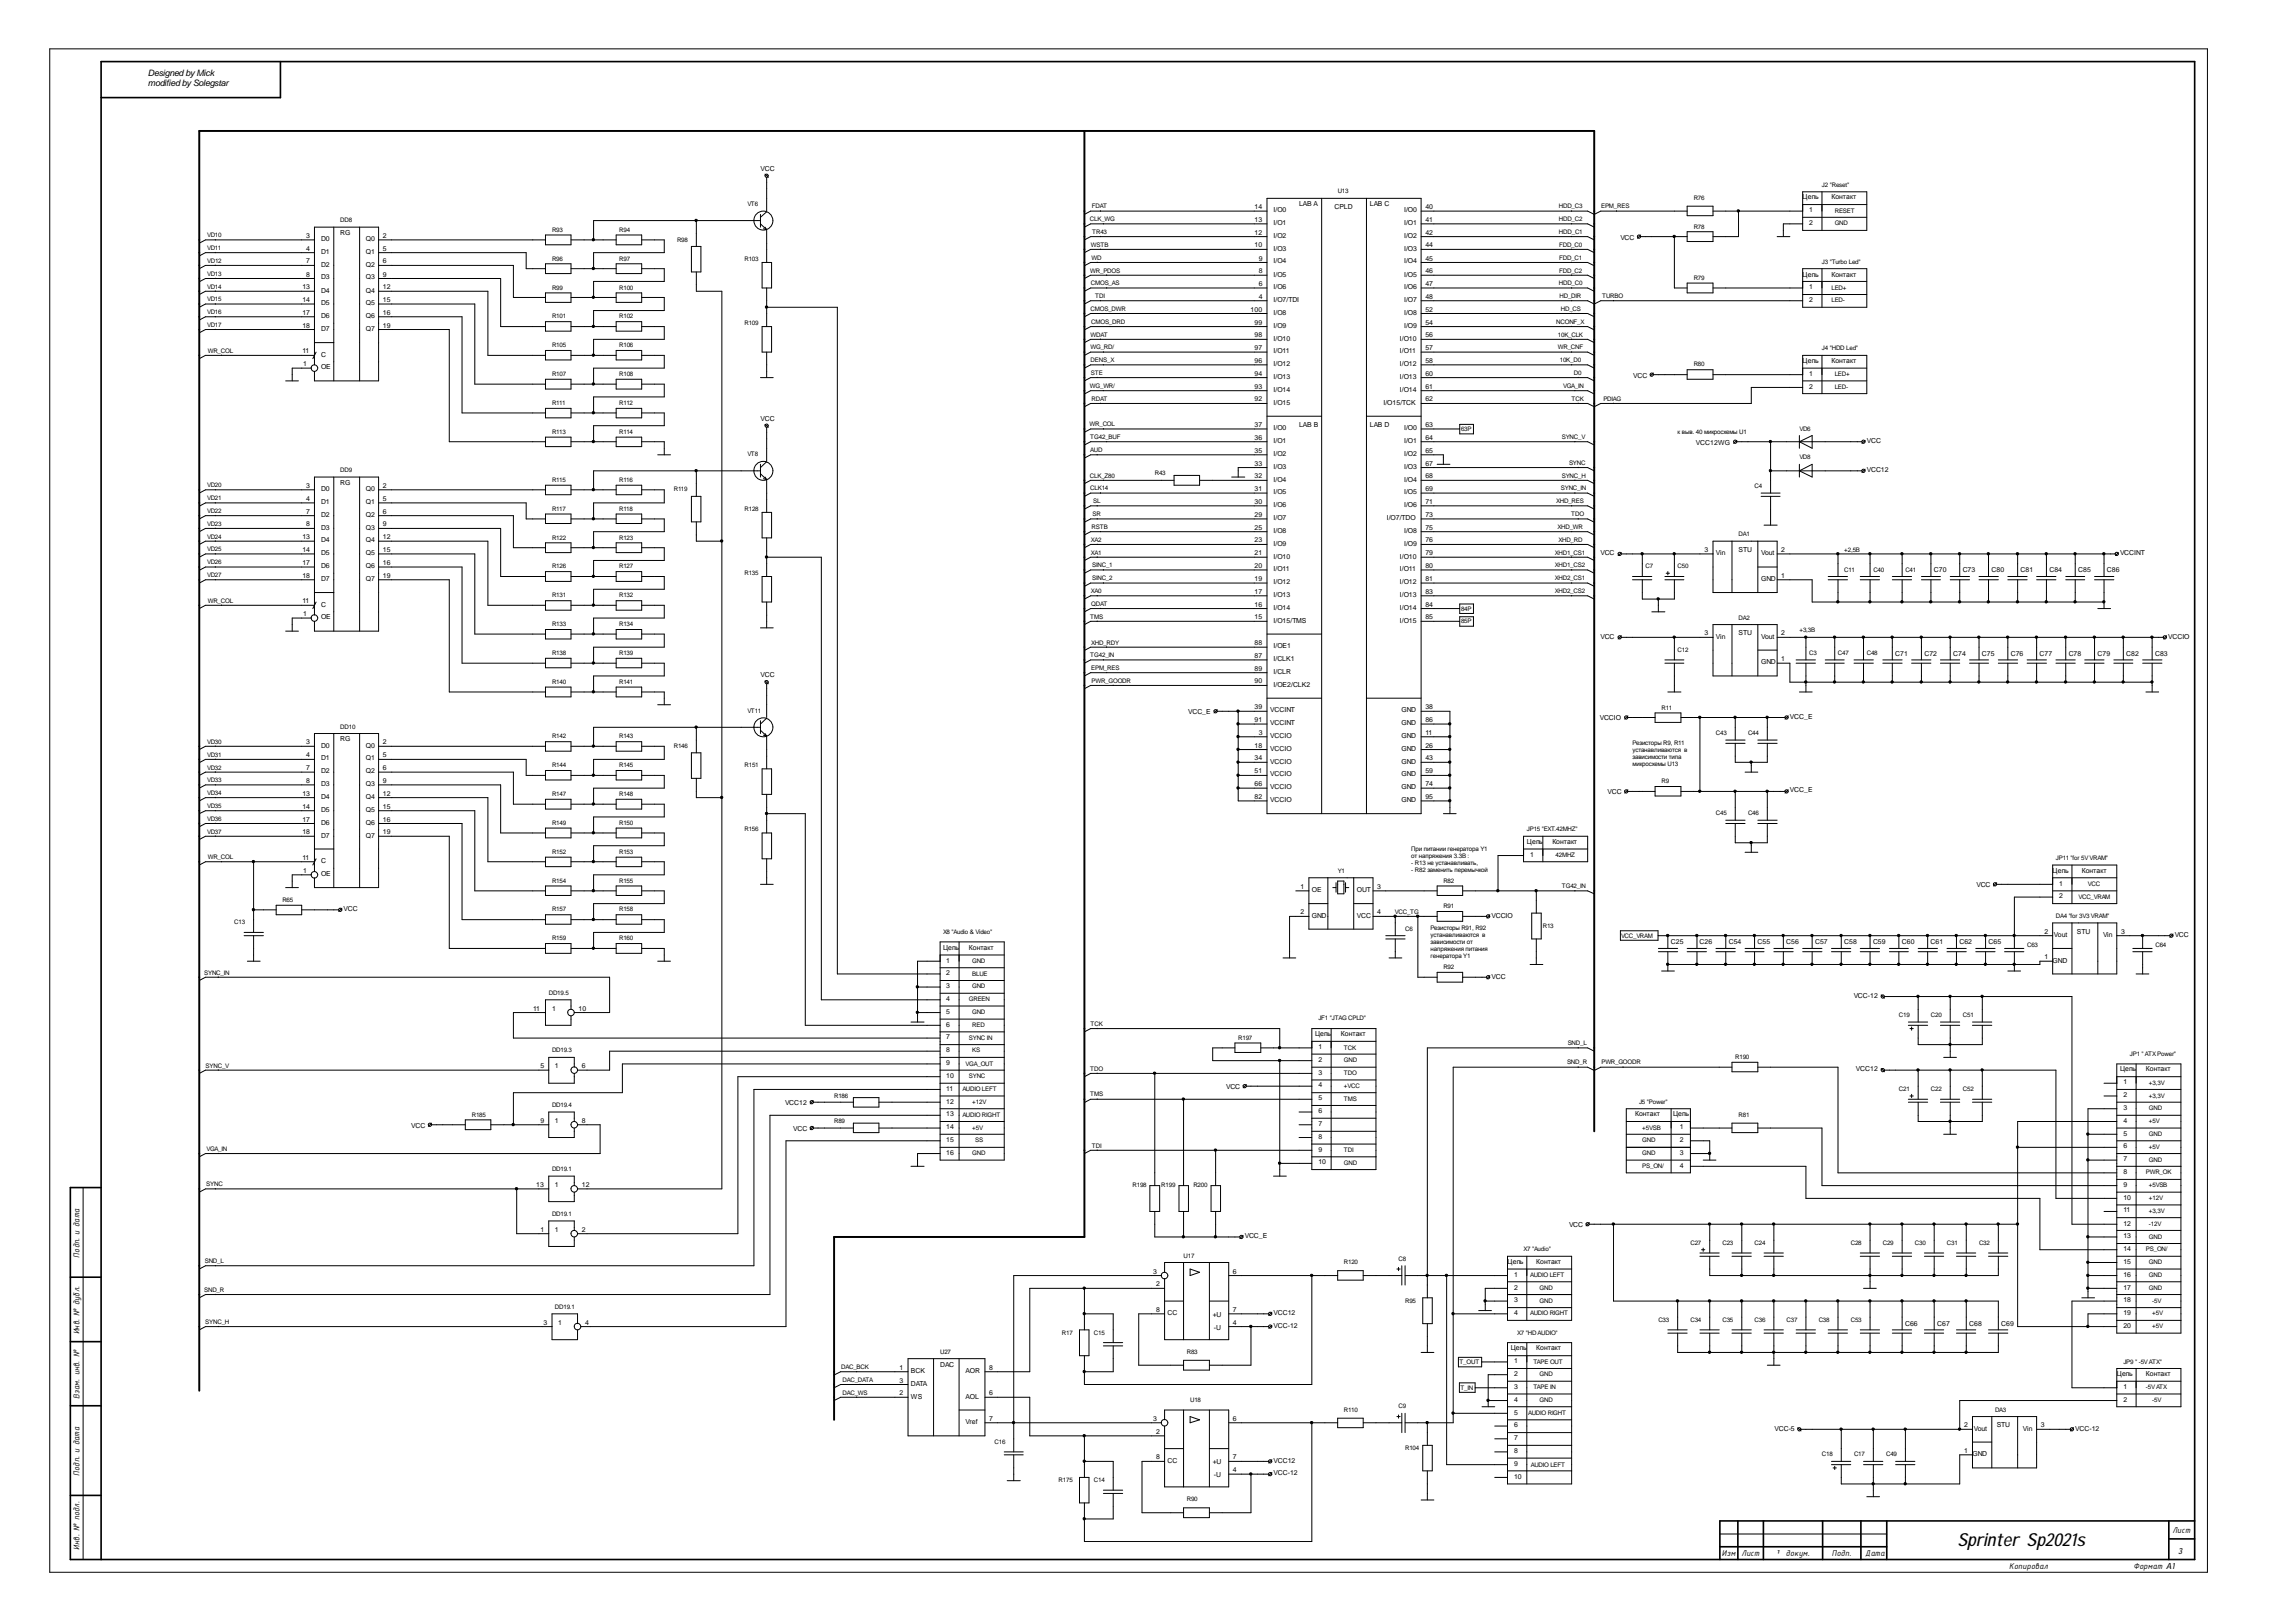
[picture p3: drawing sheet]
<svg xmlns="http://www.w3.org/2000/svg" width="297mm" height="210mm" viewBox="0 0 297 210" stroke-linecap="round" stroke-linejoin="round" font-family="sans-serif">
<defs><g id="words">
<text font-size="2.3" x="253.2" y="200.1">Sprinter Sp2021s</text>
<g font-size="1.1">
<text x="19.1" y="9.9">DesignedbyMick</text>
<text x="19.1" y="11.1">modifiedbySolegstar</text>
<text x="10.3" y="162.7" transform="rotate(-90 10.3 162.7)">Подп. и дата</text>
<text x="10.3" y="172.7" transform="rotate(-90 10.3 172.7)">Инв. № дубл.</text>
<text x="10.3" y="181" transform="rotate(-90 10.3 181)">Взам. инв. №</text>
<text x="10.3" y="191" transform="rotate(-90 10.3 191)">Подп. и дата</text>
<text x="10.3" y="200.5" transform="rotate(-90 10.3 200.5)">Инв. № подл.</text>
<text x="222.8" y="201.4">Изм</text>
<text x="225.3" y="201.4">Лист</text>
<text x="229.7" y="201.4">¹ докум.</text>
<text x="237" y="201.4">Подп.</text>
<text x="241.3" y="201.4">Дата</text>
<text x="259.9" y="203">Копировал</text>
<text x="276" y="203">Формат A1</text>
<text x="281.1" y="198.4">Лист</text>
<text x="281.8" y="201.1">3</text>
</g>
<g font-size=".9">
<text x="98.4" y="22.1">VCC</text>
<text x="162.3" y="27.1">14</text>
<text x="162.3" y="28.7">13</text>
<text x="164.8" y="27.5">I/O0</text>
<text x="164.8" y="29.1">I/O1</text>
<text x="168.1" y="26.6">LAB A</text>
<text x="172.6" y="27.1">CPLD</text>
<text x="177.2" y="26.6">LAB C</text>
<text x="181.7" y="27.5">I/O0</text>
<text x="181.7" y="29.1">I/O1</text>
<text x="184.4" y="27.1">40</text>
<text x="184.4" y="28.7">41</text>
<text x="233.2" y="25.8">Цепь</text>
<text x="234.1" y="27.5">1</text>
<text x="234.1" y="29.1">2</text>
<text x="236.9" y="25.8">Контакт</text>
<text x="39.6" y="34.1">7</text>
<text x="39.6" y="35.8">8</text>
<text x="39.6" y="30.8">3</text>
<text x="39.6" y="32.4">4</text>
<text x="41.5" y="34.5">D2</text>
<text x="41.5" y="31.2">D0</text>
<text x="41.5" y="32.9">D1</text>
<text x="44" y="30.4">RG</text>
<text x="47.3" y="34.5">Q2</text>
<text x="47.3" y="31.2">Q0</text>
<text x="47.3" y="32.9">Q1</text>
<text x="49.5" y="34.1">6</text>
<text x="49.5" y="35.8">9</text>
<text x="49.5" y="30.8">2</text>
<text x="49.5" y="32.4">5</text>
<text x="162.3" y="30.4">12</text>
<text x="162.3" y="32">10</text>
<text x="162.9" y="35.4">8</text>
<text x="162.9" y="33.7">9</text>
<text x="164.8" y="35.8">I/O5</text>
<text x="164.8" y="32.4">I/O3</text>
<text x="164.8" y="30.8">I/O2</text>
<text x="164.8" y="34.1">I/O4</text>
<text x="181.7" y="35.8">I/O5</text>
<text x="181.7" y="32.4">I/O3</text>
<text x="181.7" y="30.8">I/O2</text>
<text x="181.7" y="34.1">I/O4</text>
<text x="184.4" y="35.4">46</text>
<text x="184.4" y="30.4">42</text>
<text x="184.4" y="33.7">45</text>
<text x="184.4" y="32">44</text>
<text x="209.6" y="31">VCC</text>
<text x="233.2" y="35.8">Цепь</text>
<text x="236.9" y="35.8">Контакт</text>
<text x="39.1" y="39.1">14</text>
<text x="39.1" y="40.7">17</text>
<text x="39.1" y="37.4">13</text>
<text x="41.5" y="39.5">D5</text>
<text x="41.5" y="36.2">D3</text>
<text x="41.5" y="41.2">D6</text>
<text x="41.5" y="37.9">D4</text>
<text x="47.3" y="39.5">Q5</text>
<text x="47.3" y="36.2">Q3</text>
<text x="47.3" y="41.2">Q6</text>
<text x="47.3" y="37.9">Q4</text>
<text x="49.5" y="39.1">15</text>
<text x="49.5" y="40.7">16</text>
<text x="49.5" y="37.4">12</text>
<text x="161.8" y="40.3">100</text>
<text x="162.9" y="38.7">4</text>
<text x="162.9" y="37">6</text>
<text x="164.8" y="40.7">I/O8</text>
<text x="164.8" y="37.4">I/O6</text>
<text x="164.8" y="39.1">I/O7/TDI</text>
<text x="181.7" y="40.7">I/O8</text>
<text x="181.7" y="37.4">I/O6</text>
<text x="181.7" y="39.1">I/O7</text>
<text x="184.4" y="40.3">52</text>
<text x="184.4" y="38.7">48</text>
<text x="184.4" y="37">47</text>
<text x="234.1" y="37.4">1</text>
<text x="234.1" y="39.1">2</text>
<text x="39.1" y="45.7">11</text>
<text x="39.1" y="42.4">18</text>
<text x="39.2" y="47.4">1</text>
<text x="41.5" y="47.8">OE</text>
<text x="41.5" y="46.2">C</text>
<text x="41.5" y="42.8">D7</text>
<text x="47.3" y="42.8">Q7</text>
<text x="49.5" y="42.4">19</text>
<text x="162.3" y="45.3">97</text>
<text x="162.3" y="43.7">98</text>
<text x="162.3" y="47">96</text>
<text x="162.3" y="42">99</text>
<text x="164.8" y="45.7">I/O11</text>
<text x="164.8" y="47.4">I/O12</text>
<text x="164.8" y="44.1">I/O10</text>
<text x="164.8" y="42.4">I/O9</text>
<text x="181.1" y="45.7">I/O11</text>
<text x="181.1" y="47.4">I/O12</text>
<text x="181.1" y="44.1">I/O10</text>
<text x="181.7" y="42.4">I/O9</text>
<text x="184.4" y="45.3">57</text>
<text x="184.4" y="43.7">56</text>
<text x="184.4" y="47">58</text>
<text x="184.4" y="42">54</text>
<text x="233.2" y="47">Цепь</text>
<text x="236.9" y="47">Контакт</text>
<text x="162.3" y="50.3">93</text>
<text x="162.3" y="48.6">94</text>
<text x="162.3" y="52">92</text>
<text x="164.8" y="50.7">I/O14</text>
<text x="164.8" y="52.4">I/O15</text>
<text x="164.8" y="49">I/O13</text>
<text x="179" y="52.4">I/O15/TCK</text>
<text x="181.1" y="50.7">I/O14</text>
<text x="181.1" y="49">I/O13</text>
<text x="184.4" y="50.3">61</text>
<text x="184.4" y="48.6">60</text>
<text x="184.4" y="52">62</text>
<text x="211.3" y="48.9">VCC</text>
<text x="234.1" y="48.6">1</text>
<text x="234.1" y="50.3">2</text>
<text x="98.4" y="54.5">VCC</text>
<text x="162.3" y="58.6">35</text>
<text x="162.3" y="55.3">37</text>
<text x="162.3" y="56.9">36</text>
<text x="164.8" y="55.7">I/O0</text>
<text x="164.8" y="59">I/O2</text>
<text x="164.8" y="57.3">I/O1</text>
<text x="168.1" y="55.3">LAB B</text>
<text x="177.2" y="55.3">LAB D</text>
<text x="181.7" y="55.7">I/O0</text>
<text x="181.7" y="59">I/O2</text>
<text x="181.7" y="57.3">I/O1</text>
<text x="184.4" y="58.6">65</text>
<text x="184.4" y="55.3">63</text>
<text x="184.4" y="56.9">64</text>
<text x="219.4" y="57.6">VCC12WG</text>
<text x="241.5" y="57.3">VCC</text>
<text x="39.6" y="63.1">3</text>
<text x="39.6" y="64.8">4</text>
<text x="41.5" y="63.6">D0</text>
<text x="41.5" y="65.2">D1</text>
<text x="44" y="62.8">RG</text>
<text x="47.3" y="63.6">Q0</text>
<text x="47.3" y="65.2">Q1</text>
<text x="49.5" y="63.1">2</text>
<text x="49.5" y="64.8">5</text>
<text x="162.3" y="63.6">31</text>
<text x="162.3" y="60.3">33</text>
<text x="162.3" y="65.2">30</text>
<text x="162.3" y="61.9">32</text>
<text x="164.8" y="65.6">I/O6</text>
<text x="164.8" y="64">I/O5</text>
<text x="164.8" y="60.7">I/O3</text>
<text x="164.8" y="62.3">I/O4</text>
<text x="181.7" y="65.6">I/O6</text>
<text x="181.7" y="64">I/O5</text>
<text x="181.7" y="60.7">I/O3</text>
<text x="181.7" y="62.3">I/O4</text>
<text x="184.4" y="63.6">69</text>
<text x="184.4" y="60.3">67</text>
<text x="184.4" y="65.2">71</text>
<text x="184.4" y="61.9">68</text>
<text x="241.5" y="61.1">VCC12</text>
<text x="39.1" y="71.4">14</text>
<text x="39.1" y="69.8">13</text>
<text x="39.6" y="66.5">7</text>
<text x="39.6" y="68.1">8</text>
<text x="41.5" y="71.9">D5</text>
<text x="41.5" y="68.6">D3</text>
<text x="41.5" y="66.9">D2</text>
<text x="41.5" y="70.2">D4</text>
<text x="47.3" y="71.9">Q5</text>
<text x="47.3" y="68.6">Q3</text>
<text x="47.3" y="66.9">Q2</text>
<text x="47.3" y="70.2">Q4</text>
<text x="49.5" y="71.4">15</text>
<text x="49.5" y="66.5">6</text>
<text x="49.5" y="69.8">12</text>
<text x="49.5" y="68.1">9</text>
<text x="162.3" y="68.6">25</text>
<text x="162.3" y="70.2">23</text>
<text x="162.3" y="71.9">21</text>
<text x="162.3" y="66.9">29</text>
<text x="164.8" y="70.6">I/O9</text>
<text x="164.8" y="69">I/O8</text>
<text x="164.8" y="67.3">I/O7</text>
<text x="179.4" y="67.3">I/O7/TDO</text>
<text x="181.7" y="70.6">I/O9</text>
<text x="181.7" y="69">I/O8</text>
<text x="184.4" y="68.6">75</text>
<text x="184.4" y="70.2">76</text>
<text x="184.4" y="71.9">79</text>
<text x="184.4" y="66.9">73</text>
<text x="207.1" y="71.9">VCC</text>
<text x="220.5" y="71.4">3</text>
<text x="222" y="71.9">Vin</text>
<text x="224.9" y="71.4">STU</text>
<text x="227.8" y="71.9">Vout</text>
<text x="230.4" y="71.4">2</text>
<text x="274.3" y="71.9">VCCINT</text>
<text x="39.1" y="73.1">17</text>
<text x="39.1" y="74.8">18</text>
<text x="41.5" y="73.5">D6</text>
<text x="41.5" y="75.2">D7</text>
<text x="47.3" y="73.5">Q6</text>
<text x="47.3" y="75.2">Q7</text>
<text x="49.5" y="73.1">16</text>
<text x="49.5" y="74.8">19</text>
<text x="162.3" y="73.5">20</text>
<text x="162.3" y="75.2">19</text>
<text x="162.3" y="76.8">17</text>
<text x="164.8" y="75.6">I/O12</text>
<text x="164.8" y="73.9">I/O11</text>
<text x="164.8" y="77.3">I/O13</text>
<text x="164.8" y="72.3">I/O10</text>
<text x="181.1" y="75.6">I/O12</text>
<text x="181.1" y="73.9">I/O11</text>
<text x="181.1" y="77.3">I/O13</text>
<text x="181.1" y="72.3">I/O10</text>
<text x="184.4" y="73.5">80</text>
<text x="184.4" y="75.2">81</text>
<text x="184.4" y="76.8">83</text>
<text x="227.8" y="75.2">GND</text>
<text x="230.4" y="74.8">1</text>
<text x="250.2" y="74.1">C70</text>
<text x="253.9" y="74.1">C73</text>
<text x="257.6" y="74.1">C80</text>
<text x="261.4" y="74.1">C81</text>
<text x="265.1" y="74.1">C84</text>
<text x="268.9" y="74.1">C85</text>
<text x="272.6" y="74.1">C86</text>
<text x="39.1" y="78.1">11</text>
<text x="39.2" y="79.7">1</text>
<text x="41.5" y="80.2">OE</text>
<text x="41.5" y="78.5">C</text>
<text x="162.3" y="83.5">88</text>
<text x="162.3" y="78.5">16</text>
<text x="162.3" y="80.2">15</text>
<text x="164.8" y="83.9">I/OE1</text>
<text x="164.8" y="80.6">I/O15/TMS</text>
<text x="164.8" y="78.9">I/O14</text>
<text x="181.1" y="80.6">I/O15</text>
<text x="181.1" y="78.9">I/O14</text>
<text x="184.4" y="78.5">84</text>
<text x="184.4" y="80.2">85</text>
<text x="207.1" y="82.6">VCC</text>
<text x="220.5" y="82.2">3</text>
<text x="222" y="82.6">Vin</text>
<text x="224.9" y="82.2">STU</text>
<text x="227.8" y="82.6">Vout</text>
<text x="230.4" y="82.2">2</text>
<text x="280.5" y="82.6">VCCIO</text>
<text x="98.4" y="87.6">VCC</text>
<text x="162.3" y="88.4">90</text>
<text x="162.3" y="86.8">89</text>
<text x="162.3" y="85.1">87</text>
<text x="164.8" y="85.6">I/CLK1</text>
<text x="164.8" y="88.9">I/OE2/CLK2</text>
<text x="164.8" y="87.2">I/CLR</text>
<text x="227.8" y="86">GND</text>
<text x="230.4" y="85.6">1</text>
<text x="245.2" y="84.9">C71</text>
<text x="249" y="84.9">C72</text>
<text x="252.7" y="84.9">C74</text>
<text x="256.4" y="84.9">C75</text>
<text x="260.1" y="84.9">C76</text>
<text x="263.9" y="84.9">C77</text>
<text x="267.6" y="84.9">C78</text>
<text x="271.4" y="84.9">C79</text>
<text x="275.1" y="84.9">C82</text>
<text x="278.8" y="84.9">C83</text>
<text x="44" y="95.9">RG</text>
<text x="153.7" y="92.4">VCC_E</text>
<text x="162.3" y="93.4">91</text>
<text x="162.3" y="91.8">39</text>
<text x="162.9" y="95.1">3</text>
<text x="164.3" y="93.9">VCCINT</text>
<text x="164.3" y="95.5">VCCIO</text>
<text x="164.3" y="92.2">VCCINT</text>
<text x="181.3" y="93.9">GND</text>
<text x="181.3" y="95.5">GND</text>
<text x="181.3" y="92.2">GND</text>
<text x="184.4" y="93.4">86</text>
<text x="184.4" y="95.1">11</text>
<text x="184.4" y="91.8">38</text>
<text x="207" y="93.2">VCCIO</text>
<text x="231.6" y="93">VCC_E</text>
<text x="39.6" y="99.7">7</text>
<text x="39.6" y="101.3">8</text>
<text x="39.6" y="96.3">3</text>
<text x="39.6" y="98">4</text>
<text x="41.5" y="101.7">D3</text>
<text x="41.5" y="100.1">D2</text>
<text x="41.5" y="96.7">D0</text>
<text x="41.5" y="98.4">D1</text>
<text x="47.3" y="101.7">Q3</text>
<text x="47.3" y="100.1">Q2</text>
<text x="47.3" y="96.7">Q0</text>
<text x="47.3" y="98.4">Q1</text>
<text x="49.5" y="99.7">6</text>
<text x="49.5" y="101.3">9</text>
<text x="49.5" y="96.3">2</text>
<text x="49.5" y="98">5</text>
<text x="162.3" y="101.7">66</text>
<text x="162.3" y="98.4">34</text>
<text x="162.3" y="96.7">18</text>
<text x="162.3" y="100.1">51</text>
<text x="164.3" y="98.8">VCCIO</text>
<text x="164.3" y="100.5">VCCIO</text>
<text x="164.3" y="97.2">VCCIO</text>
<text x="181.3" y="98.8">GND</text>
<text x="181.3" y="100.5">GND</text>
<text x="181.3" y="97.2">GND</text>
<text x="184.4" y="101.7">74</text>
<text x="184.4" y="98.4">43</text>
<text x="184.4" y="96.7">26</text>
<text x="184.4" y="100.1">59</text>
<text x="39.1" y="104.7">14</text>
<text x="39.1" y="106.3">17</text>
<text x="39.1" y="108">18</text>
<text x="39.1" y="103">13</text>
<text x="41.5" y="105">D5</text>
<text x="41.5" y="106.7">D6</text>
<text x="41.5" y="103.4">D4</text>
<text x="47.3" y="105">Q5</text>
<text x="47.3" y="106.7">Q6</text>
<text x="47.3" y="103.4">Q4</text>
<text x="49.5" y="104.7">15</text>
<text x="49.5" y="106.3">16</text>
<text x="49.5" y="103">12</text>
<text x="49.5" y="108">19</text>
<text x="162.3" y="103.4">82</text>
<text x="164.3" y="103.8">VCCIO</text>
<text x="164.3" y="102.2">VCCIO</text>
<text x="181.3" y="103.8">GND</text>
<text x="181.3" y="102.2">GND</text>
<text x="184.4" y="103.4">95</text>
<text x="208" y="102.8">VCC</text>
<text x="231.6" y="102.5">VCC_E</text>
<text x="39.1" y="111.3">11</text>
<text x="39.2" y="113">1</text>
<text x="41.5" y="113.3">OE</text>
<text x="41.5" y="111.7">C</text>
<text x="41.5" y="108.4">D7</text>
<text x="47.3" y="108.4">Q7</text>
<text x="197.5" y="109.2">Цепь</text>
<text x="198" y="110.9">1</text>
<text x="200.8" y="109.2">Контакт</text>
<text x="265.6" y="113">Цепь</text>
<text x="269.3" y="113">Контакт</text>
<text x="44.4" y="117.9">VCC</text>
<text x="168.2" y="115">1</text>
<text x="168.2" y="118.3">2</text>
<text x="169.7" y="115.4">OE</text>
<text x="169.7" y="118.8">GND</text>
<text x="175.6" y="115.4">OUT</text>
<text x="175.6" y="118.8">VCC</text>
<text x="178.2" y="115">3</text>
<text x="178.2" y="118.3">4</text>
<text x="193" y="118.8">VCCIO</text>
<text x="255.7" y="114.8">VCC</text>
<text x="266.4" y="114.6">1</text>
<text x="266.4" y="116.3">2</text>
<text x="122" y="122.9">Цепь</text>
<text x="122.4" y="124.6">1</text>
<text x="125.3" y="122.9">Контакт</text>
<text x="216.2" y="122.2">C25</text>
<text x="219.9" y="122.2">C26</text>
<text x="223.6" y="122.2">C54</text>
<text x="227.4" y="122.2">C55</text>
<text x="231.1" y="122.2">C56</text>
<text x="234.8" y="122.2">C57</text>
<text x="238.6" y="122.2">C58</text>
<text x="242.3" y="122.2">C59</text>
<text x="246" y="122.2">C60</text>
<text x="249.8" y="122.2">C61</text>
<text x="253.5" y="122.2">C62</text>
<text x="257.3" y="122.2">C65</text>
<text x="264.5" y="124.1">1</text>
<text x="264.5" y="120.8">2</text>
<text x="265.6" y="124.6">GND</text>
<text x="265.7" y="121.3">Vout</text>
<text x="268.7" y="120.8">STU</text>
<text x="272.1" y="121.3">Vin</text>
<text x="274.4" y="120.8">3</text>
<text x="281.3" y="121.3">VCC</text>
<text x="69" y="130.8">11</text>
<text x="71.4" y="130.8">1</text>
<text x="74.8" y="130.8">10</text>
<text x="122.4" y="129.6">4</text>
<text x="122.4" y="126.2">2</text>
<text x="122.4" y="127.9">3</text>
<text x="122.4" y="131.2">5</text>
<text x="193" y="126.6">VCC</text>
<text x="239.8" y="129.1">VCC-12</text>
<text x="122.4" y="134.5">7</text>
<text x="122.4" y="137.9">9</text>
<text x="122.4" y="136.2">8</text>
<text x="122.4" y="132.9">6</text>
<text x="170.1" y="134.1">Цепь</text>
<text x="170.6" y="137.4">2</text>
<text x="170.6" y="135.8">1</text>
<text x="173.5" y="134.1">Контакт</text>
<text x="69.9" y="138.2">5</text>
<text x="71.8" y="138.2">1</text>
<text x="75.3" y="138.2">6</text>
<text x="101.6" y="143">VCC12</text>
<text x="122.4" y="139.5">10</text>
<text x="122.4" y="142.8">12</text>
<text x="122.4" y="141.2">11</text>
<text x="158.6" y="140.9">VCC</text>
<text x="170.6" y="142.4">5</text>
<text x="170.6" y="139.1">3</text>
<text x="170.6" y="140.7">4</text>
<text x="240.1" y="138.7">VCC12</text>
<text x="274.3" y="138.7">Цепь</text>
<text x="274.7" y="143.7">3</text>
<text x="274.7" y="140.3">1</text>
<text x="274.7" y="142">2</text>
<text x="277.6" y="138.7">Контакт</text>
<text x="53.2" y="145.9">VCC</text>
<text x="69.9" y="145.3">9</text>
<text x="71.8" y="145.3">1</text>
<text x="75.3" y="145.3">8</text>
<text x="102.6" y="146.4">VCC</text>
<text x="122.4" y="149.5">16</text>
<text x="122.4" y="144.5">13</text>
<text x="122.4" y="147.8">15</text>
<text x="122.4" y="146.1">14</text>
<text x="170.6" y="147.4">8</text>
<text x="170.6" y="149">9</text>
<text x="170.6" y="144.1">6</text>
<text x="170.6" y="145.7">7</text>
<text x="211.5" y="144.5">Контакт</text>
<text x="216.5" y="144.5">Цепь</text>
<text x="217.3" y="147.8">2</text>
<text x="217.3" y="146.1">1</text>
<text x="217.3" y="149.5">3</text>
<text x="274.7" y="148.6">6</text>
<text x="274.7" y="145.3">4</text>
<text x="274.7" y="147">5</text>
<text x="69.4" y="153.6">13</text>
<text x="71.8" y="153.6">1</text>
<text x="75.3" y="153.6">12</text>
<text x="170.6" y="150.7">10</text>
<text x="217.3" y="151.1">4</text>
<text x="274.7" y="153.6">9</text>
<text x="274.7" y="155.3">10</text>
<text x="274.7" y="151.9">8</text>
<text x="274.7" y="150.3">7</text>
<text x="69.9" y="159.4">1</text>
<text x="71.8" y="159.4">1</text>
<text x="75.3" y="159.4">2</text>
<text x="161" y="160.2">VCC_E</text>
<text x="203" y="158.8">VCC</text>
<text x="274.7" y="158.6">12</text>
<text x="274.7" y="161.9">14</text>
<text x="274.7" y="156.9">11</text>
<text x="274.7" y="160.2">13</text>
<text x="149.2" y="164.8">3</text>
<text x="149.6" y="166.5">2</text>
<text x="159.5" y="164.8">6</text>
<text x="195" y="163.5">Цепь</text>
<text x="195.9" y="166.9">2</text>
<text x="195.9" y="165.2">1</text>
<text x="198.8" y="163.5">Контакт</text>
<text x="274.7" y="163.5">15</text>
<text x="274.7" y="166.9">17</text>
<text x="274.7" y="165.2">16</text>
<text x="70.3" y="171.4">3</text>
<text x="72.2" y="171.4">1</text>
<text x="75.7" y="171.4">4</text>
<text x="149.6" y="169.8">8</text>
<text x="151" y="170.2">CC</text>
<text x="156.9" y="170.4">+U</text>
<text x="157.1" y="172.1">-U</text>
<text x="159.5" y="169.8">7</text>
<text x="159.5" y="171.4">4</text>
<text x="164.8" y="171.8">VCC-12</text>
<text x="164.8" y="170.2">VCC12</text>
<text x="195.9" y="170.2">4</text>
<text x="195.9" y="168.5">3</text>
<text x="246.5" y="171.5">C66</text>
<text x="250.6" y="171.5">C67</text>
<text x="254.8" y="171.5">C68</text>
<text x="258.9" y="171.5">C69</text>
<text x="274.7" y="168.5">18</text>
<text x="274.7" y="171.8">20</text>
<text x="274.7" y="170.2">19</text>
<text x="116.4" y="177.3">1</text>
<text x="116.4" y="178.9">3</text>
<text x="117.9" y="177.6">BCK</text>
<text x="117.9" y="179.3">DATA</text>
<text x="121.6" y="176.8">DAC</text>
<text x="124.9" y="177.6">AOR</text>
<text x="128" y="177.3">8</text>
<text x="195.5" y="174.8">Цепь</text>
<text x="195.9" y="179.7">3</text>
<text x="195.9" y="178.1">2</text>
<text x="195.9" y="176.4">1</text>
<text x="198.8" y="174.8">Контакт</text>
<text x="273.9" y="178.1">Цепь</text>
<text x="274.7" y="179.7">1</text>
<text x="277.6" y="178.1">Контакт</text>
<text x="116.4" y="180.6">2</text>
<text x="117.9" y="181">WS</text>
<text x="124.9" y="181">AOL</text>
<text x="124.9" y="184.3">Vref</text>
<text x="128" y="183.9">7</text>
<text x="128" y="180.6">6</text>
<text x="149.2" y="183.9">3</text>
<text x="149.6" y="185.6">2</text>
<text x="159.5" y="183.9">6</text>
<text x="195.9" y="183.1">5</text>
<text x="195.9" y="184.7">6</text>
<text x="195.9" y="181.4">4</text>
<text x="229.6" y="185.1">VCC-5</text>
<text x="254.1" y="184.7">2</text>
<text x="255.4" y="185.1">Vout</text>
<text x="258.3" y="184.7">STU</text>
<text x="261.7" y="185.1">Vin</text>
<text x="264" y="184.7">3</text>
<text x="268.5" y="185.1">VCC-12</text>
<text x="274.7" y="181.4">2</text>
<text x="149.6" y="188.9">8</text>
<text x="151" y="189.3">CC</text>
<text x="156.9" y="189.5">+U</text>
<text x="157.1" y="191.1">-U</text>
<text x="159.5" y="188.9">7</text>
<text x="159.5" y="190.5">4</text>
<text x="164.8" y="190.9">VCC-12</text>
<text x="164.8" y="189.3">VCC12</text>
<text x="195.9" y="188">8</text>
<text x="195.9" y="191.4">10</text>
<text x="195.9" y="189.7">9</text>
<text x="195.9" y="186.4">7</text>
<text x="254.1" y="188">1</text>
<text x="255.2" y="188.4">GND</text>
</g>
<g font-size=".8">
<text x="44" y="28.8">DD8</text>
<text x="71.4" y="30">R93</text>
<text x="80.1" y="30">R94</text>
<text x="96.7" y="26.7">VT6</text>
<text x="141" y="28.6">CLK_WG</text>
<text x="141.3" y="27">FDAT</text>
<text x="173.1" y="25">U13</text>
<text x="201.7" y="27">HDD_C3</text>
<text x="201.7" y="28.6">HDD_C2</text>
<text x="207.1" y="27">EPM_RES</text>
<text x="219.1" y="25.8">R76</text>
<text x="219.1" y="29.6">R78</text>
<text x="235.7" y="24.2">J2 &quot;Reset&quot;</text>
<text x="237.4" y="29.2">GND</text>
<text x="237.4" y="27.5">RESET</text>
<text x="26.8" y="35.7">VD13</text>
<text x="26.8" y="30.7">VD10</text>
<text x="26.8" y="32.4">VD11</text>
<text x="26.8" y="34">VD12</text>
<text x="71.4" y="33.8">R96</text>
<text x="80.1" y="33.8">R97</text>
<text x="87.6" y="31.3">R98</text>
<text x="96.3" y="33.8">R103</text>
<text x="141.1" y="35.3">WR_PDOS</text>
<text x="141.1" y="31.9">WSTB</text>
<text x="141.2" y="33.6">WD</text>
<text x="141.3" y="30.3">TR43</text>
<text x="201.7" y="30.3">HDD_C1</text>
<text x="201.7" y="35.3">FDD_C2</text>
<text x="201.7" y="33.6">FDD_C1</text>
<text x="201.7" y="31.9">FDD_C0</text>
<text x="235.7" y="34.1">J3 &quot;Turbo Led&quot;</text>
<text x="26.8" y="40.7">VD16</text>
<text x="26.8" y="39">VD15</text>
<text x="26.8" y="37.4">VD14</text>
<text x="71.4" y="41.2">R101</text>
<text x="71.4" y="37.5">R99</text>
<text x="80.1" y="41.2">R102</text>
<text x="80.1" y="37.5">R100</text>
<text x="141.1" y="40.2">CMOS_DWR</text>
<text x="141.1" y="36.9">CMOS_AS</text>
<text x="141.2" y="41.9">CMOS_DRD</text>
<text x="141.7" y="38.6">TDI</text>
<text x="201.3" y="41.9">NCONF_X</text>
<text x="201.7" y="36.9">HDD_C0</text>
<text x="201.8" y="38.6">HD_DIR</text>
<text x="201.9" y="40.2">HD_CS</text>
<text x="207.3" y="38.6">TURBO</text>
<text x="219.1" y="36.2">R79</text>
<text x="236.9" y="39.1">LED-</text>
<text x="236.9" y="37.5">LED+</text>
<text x="26.8" y="42.3">VD17</text>
<text x="26.9" y="45.6">WR_COL</text>
<text x="71.4" y="44.9">R105</text>
<text x="80.1" y="44.9">R106</text>
<text x="96.3" y="42.1">R109</text>
<text x="141.1" y="45.2">WG_RD/</text>
<text x="141.1" y="43.6">WDAT</text>
<text x="141.1" y="46.9">DENS_X</text>
<text x="201.5" y="45.2">WR_CNF</text>
<text x="201.5" y="43.6">10K_CLK</text>
<text x="201.8" y="46.9">10K_D0</text>
<text x="219.1" y="47.4">R80</text>
<text x="235.7" y="45.4">J4 &quot;HDD Led&quot;</text>
<text x="71.4" y="48.7">R107</text>
<text x="71.4" y="52.4">R111</text>
<text x="80.1" y="48.7">R108</text>
<text x="80.1" y="52.4">R112</text>
<text x="141" y="50.2">WG_WR/</text>
<text x="141.1" y="48.5">STE</text>
<text x="141.2" y="51.9">RDAT</text>
<text x="202.2" y="50.2">VGA_IN</text>
<text x="203.3" y="51.9">TCK</text>
<text x="203.6" y="48.5">D0</text>
<text x="207.4" y="51.9">PDIAG</text>
<text x="237.4" y="50.3">LED-</text>
<text x="237.4" y="48.7">LED+</text>
<text x="71.4" y="56.1">R113</text>
<text x="80.1" y="56.1">R114</text>
<text x="96.7" y="59">VT8</text>
<text x="141" y="55.2">WR_COL</text>
<text x="141.1" y="58.5">AUD</text>
<text x="141.1" y="56.8">TG42_BUF</text>
<text x="189" y="55.8">63P</text>
<text x="202.1" y="56.8">SYNC_V</text>
<text x="217" y="56.1">к выв. 40 микросхемы U1</text>
<text x="232.8" y="55.7">VD6</text>
<text x="232.8" y="59.5">VD8</text>
<text x="26.8" y="63">VD20</text>
<text x="26.8" y="64.7">VD21</text>
<text x="44" y="61.1">DD9</text>
<text x="71.4" y="62.4">R115</text>
<text x="80.1" y="62.4">R116</text>
<text x="87.2" y="63.6">R119</text>
<text x="141" y="61.8">CLK_Z80</text>
<text x="141.1" y="63.5">CLK14</text>
<text x="141.4" y="65.1">SL</text>
<text x="149.4" y="61.5">R43</text>
<text x="201.3" y="65.1">XHD_RES</text>
<text x="201.9" y="63.5">SYNC_IN</text>
<text x="202.1" y="61.8">SYNC_H</text>
<text x="203" y="60.2">SYNC</text>
<text x="227" y="63.2">C4</text>
<text x="26.8" y="71.3">VD25</text>
<text x="26.8" y="68">VD23</text>
<text x="26.8" y="66.4">VD22</text>
<text x="26.8" y="69.7">VD24</text>
<text x="71.4" y="66.1">R117</text>
<text x="71.4" y="69.8">R122</text>
<text x="80.1" y="66.1">R118</text>
<text x="80.1" y="69.8">R123</text>
<text x="96.3" y="66.1">R128</text>
<text x="141.1" y="71.8">XA1</text>
<text x="141.1" y="70.1">XA2</text>
<text x="141.2" y="68.5">RSTB</text>
<text x="141.4" y="66.8">SR</text>
<text x="201.2" y="71.8">XHD1_CS1</text>
<text x="201.5" y="68.5">XHD_WR</text>
<text x="201.6" y="70.1">XHD_RD</text>
<text x="203.3" y="66.8">TDO</text>
<text x="224.9" y="69.4">DA1</text>
<text x="238.6" y="71.5">+2,5В</text>
<text x="26.8" y="73">VD26</text>
<text x="26.8" y="74.7">VD27</text>
<text x="26.9" y="78">WR_COL</text>
<text x="71.4" y="73.5">R126</text>
<text x="71.4" y="77.3">R131</text>
<text x="80.1" y="73.5">R127</text>
<text x="80.1" y="77.3">R132</text>
<text x="96.3" y="74.4">R135</text>
<text x="141.1" y="76.8">XA0</text>
<text x="141.3" y="73.4">SINC_1</text>
<text x="141.3" y="75.1">SINC_2</text>
<text x="201.2" y="73.4">XHD1_CS2</text>
<text x="201.2" y="75.1">XHD2_CS1</text>
<text x="201.2" y="76.8">XHD2_CS2</text>
<text x="212.9" y="73.5">C7</text>
<text x="217" y="73.5">C50</text>
<text x="238.6" y="74">C11</text>
<text x="242.4" y="74">C40</text>
<text x="246.5" y="74">C41</text>
<text x="71.4" y="81">R133</text>
<text x="80.1" y="81">R134</text>
<text x="141.1" y="80.1">TMS</text>
<text x="141.2" y="83.4">XHD_RDY</text>
<text x="141.2" y="78.4">QDAT</text>
<text x="189" y="80.7">85P</text>
<text x="189" y="79">84P</text>
<text x="224.9" y="80.2">DA2</text>
<text x="232.8" y="81.8">+3,3В</text>
<text x="71.4" y="88.5">R140</text>
<text x="71.4" y="84.8">R138</text>
<text x="80.1" y="88.5">R141</text>
<text x="80.1" y="84.8">R139</text>
<text x="141.1" y="85.1">TG42_IN</text>
<text x="141.2" y="86.7">EPM_RES</text>
<text x="141.2" y="88.4">PWR_GOODR</text>
<text x="217" y="84.3">C12</text>
<text x="234.1" y="84.8">C3</text>
<text x="237.8" y="84.8">C47</text>
<text x="241.5" y="84.8">C48</text>
<text x="44" y="94.3">DD10</text>
<text x="71.4" y="95.6">R142</text>
<text x="80.1" y="95.6">R143</text>
<text x="96.7" y="92.2">VT11</text>
<text x="215" y="91.8">R11</text>
<text x="222" y="95.1">C43</text>
<text x="226.1" y="95.1">C44</text>
<text x="26.8" y="101.2">VD33</text>
<text x="26.8" y="96.2">VD30</text>
<text x="26.8" y="97.9">VD31</text>
<text x="26.8" y="99.6">VD32</text>
<text x="71.4" y="99.3">R144</text>
<text x="80.1" y="99.3">R145</text>
<text x="87.2" y="96.8">R146</text>
<text x="96.3" y="99.3">R151</text>
<text x="211.2" y="99.1">микросхемы U13</text>
<text x="211.2" y="96.4">Резисторы R9, R11</text>
<text x="211.2" y="97.3">устанавливаются в</text>
<text x="211.2" y="98.2">зависимости типа</text>
<text x="215" y="101.4">R9</text>
<text x="26.8" y="106.2">VD36</text>
<text x="26.8" y="102.9">VD34</text>
<text x="26.8" y="104.5">VD35</text>
<text x="26.8" y="107.9">VD37</text>
<text x="71.4" y="106.8">R149</text>
<text x="71.4" y="103">R147</text>
<text x="80.1" y="106.8">R150</text>
<text x="80.1" y="103">R148</text>
<text x="96.3" y="107.6">R156</text>
<text x="197.5" y="107.6">JP15 &quot;EXT.42MHZ&quot;</text>
<text x="222" y="105.5">C45</text>
<text x="226.1" y="105.5">C46</text>
<text x="26.9" y="111.2">WR_COL</text>
<text x="71.4" y="110.5">R152</text>
<text x="80.1" y="110.5">R153</text>
<text x="173.1" y="113">Y1</text>
<text x="182.6" y="111.9">- R13 не устанавливать,</text>
<text x="182.6" y="112.8">- R82 заменить перемычкой</text>
<text x="182.6" y="110.2">При питании генератора Y1</text>
<text x="182.6" y="111.1">от напряжения 3.3В :</text>
<text x="201.3" y="110.9">42MHZ</text>
<text x="266" y="111.3">JP11 &quot;for 5V VRAM&quot;</text>
<text x="30.3" y="119.6">C13</text>
<text x="36.5" y="116.7">R65</text>
<text x="71.4" y="114.2">R154</text>
<text x="71.4" y="118">R157</text>
<text x="80.1" y="114.2">R155</text>
<text x="80.1" y="118">R158</text>
<text x="180.5" y="118.3">VCC_TG</text>
<text x="186.7" y="114.2">R82</text>
<text x="186.7" y="117.5">R91</text>
<text x="202.1" y="114.9">TG42_IN</text>
<text x="266" y="118.8">DA4 &quot;for 3V3 VRAM&quot;</text>
<text x="268.9" y="116.3">VCC_VRAM</text>
<text x="270.1" y="114.7">VCC</text>
<text x="71.4" y="121.7">R159</text>
<text x="80.1" y="121.7">R160</text>
<text x="122" y="120.9">X8 &quot;Audio &amp; Video&quot;</text>
<text x="125.8" y="124.6">GND</text>
<text x="181.8" y="120.5">C6</text>
<text x="185.1" y="124">генератора Y1</text>
<text x="185.1" y="123.1">напряжения питания</text>
<text x="185.1" y="120.4">Резисторы R91, R92</text>
<text x="185.1" y="121.3">устанавливаются в</text>
<text x="185.1" y="122.2">зависимости от</text>
<text x="186.7" y="125.4">R92</text>
<text x="199.6" y="120">R13</text>
<text x="209.7" y="121.3">VCC_VRAM</text>
<text x="262.3" y="122.5">C63</text>
<text x="278.8" y="122.5">C64</text>
<text x="26.4" y="126.1">SYNC_IN</text>
<text x="71" y="128.7">DD19.5</text>
<text x="125.3" y="129.6">GREEN</text>
<text x="125.8" y="127.9">GND</text>
<text x="125.8" y="131.2">GND</text>
<text x="125.8" y="126.3">BLUE</text>
<text x="245.7" y="131.7">C19</text>
<text x="249.8" y="131.7">C20</text>
<text x="254" y="131.7">C51</text>
<text x="71.4" y="136.2">DD19.3</text>
<text x="124.9" y="137.9">VGA_OUT</text>
<text x="125.3" y="134.5">SYNC IN</text>
<text x="125.8" y="136.2">KS</text>
<text x="125.8" y="132.9">RED</text>
<text x="141.1" y="132.8">TCK</text>
<text x="160.2" y="134.5">R197</text>
<text x="170.6" y="132.1">JF1 &quot;JTAG CPLD&quot;</text>
<text x="173.9" y="135.8">TCK</text>
<text x="173.9" y="137.5">GND</text>
<text x="202.7" y="137.7">SND_R</text>
<text x="202.8" y="135.3">SND_L</text>
<text x="207.2" y="137.7">PWR_GOODR</text>
<text x="224.5" y="137">R190</text>
<text x="275.5" y="136.6">JP1 &quot; ATX Power&quot;</text>
<text x="26.6" y="138.1">SYNC_V</text>
<text x="71.4" y="143.3">DD19.4</text>
<text x="107.9" y="142">R186</text>
<text x="124.5" y="141.2">AUDIO LEFT</text>
<text x="125.3" y="139.5">SYNC</text>
<text x="125.8" y="142.8">+12V</text>
<text x="141.1" y="141.9">TMS</text>
<text x="141.1" y="138.6">TDO</text>
<text x="173.9" y="142.4">TMS</text>
<text x="173.9" y="139.1">TDO</text>
<text x="173.9" y="140.8">+VCC</text>
<text x="212" y="142.8">J5 &quot;Power&quot;</text>
<text x="245.7" y="141.2">C21</text>
<text x="249.8" y="141.2">C22</text>
<text x="254" y="141.2">C52</text>
<text x="278" y="142">+3,3V</text>
<text x="278" y="143.7">GND</text>
<text x="278" y="140.3">+3,3V</text>
<text x="26.7" y="148.9">VGA_IN</text>
<text x="61" y="144.5">R185</text>
<text x="107.9" y="145.3">R89</text>
<text x="124.5" y="144.5">AUDIO RIGHT</text>
<text x="125.8" y="146.2">+5V</text>
<text x="125.8" y="149.5">GND</text>
<text x="126.2" y="147.8">SS</text>
<text x="141.3" y="148.5">TDI</text>
<text x="173.9" y="149.1">TDI</text>
<text x="212.5" y="149.5">GND</text>
<text x="212.5" y="147.8">GND</text>
<text x="212.5" y="146.2">+5VSB</text>
<text x="224.9" y="144.5">R81</text>
<text x="278" y="147">GND</text>
<text x="278" y="148.6">+5V</text>
<text x="278" y="145.3">+5V</text>
<text x="26.7" y="153.5">SYNC</text>
<text x="71.4" y="151.6">DD19.1</text>
<text x="146.5" y="153.6">R198</text>
<text x="150.2" y="153.6">R199</text>
<text x="154.4" y="153.6">R200</text>
<text x="173.9" y="150.7">GND</text>
<text x="212.5" y="151.1">PS_ON/</text>
<text x="277.6" y="152">PWR_OK</text>
<text x="278" y="155.3">+12V</text>
<text x="278" y="150.3">GND</text>
<text x="278" y="153.6">+5VSB</text>
<text x="71.4" y="157.4">DD19.1</text>
<text x="197.1" y="161.9">X7 &quot;Audio&quot;</text>
<text x="218.7" y="161.1">C27</text>
<text x="222.8" y="161.1">C23</text>
<text x="227" y="161.1">C24</text>
<text x="239.4" y="161.1">C28</text>
<text x="243.6" y="161.1">C29</text>
<text x="247.7" y="161.1">C30</text>
<text x="251.9" y="161.1">C31</text>
<text x="256" y="161.1">C32</text>
<text x="277.6" y="161.9">PS_ON/</text>
<text x="278" y="160.3">GND</text>
<text x="278" y="156.9">+3,3V</text>
<text x="278" y="158.6">-12V</text>
<text x="26.4" y="167.2">SND_R</text>
<text x="26.5" y="163.5">SND_L</text>
<text x="153.1" y="162.8">U17</text>
<text x="173.9" y="163.6">R120</text>
<text x="180.9" y="163.2">C8</text>
<text x="198" y="165.2">AUDIO LEFT</text>
<text x="199.2" y="166.9">GND</text>
<text x="278" y="166.9">GND</text>
<text x="278" y="165.2">GND</text>
<text x="278" y="163.6">GND</text>
<text x="26.5" y="171.3">SYNC_H</text>
<text x="71.8" y="169.4">DD19.1</text>
<text x="137.4" y="172.7">R17</text>
<text x="141.5" y="172.7">C15</text>
<text x="181.8" y="168.6">R95</text>
<text x="196.3" y="172.7">X7 &quot;HD AUDIO&quot;</text>
<text x="198" y="170.2">AUDIO RIGHT</text>
<text x="199.2" y="168.6">GND</text>
<text x="214.5" y="171.1">C33</text>
<text x="218.7" y="171.1">C34</text>
<text x="222.8" y="171.1">C35</text>
<text x="227" y="171.1">C36</text>
<text x="231.1" y="171.1">C37</text>
<text x="235.3" y="171.1">C38</text>
<text x="239.4" y="171.1">C53</text>
<text x="278.4" y="171.9">+5V</text>
<text x="278.4" y="170.2">+5V</text>
<text x="278.4" y="168.6">-5V</text>
<text x="108.8" y="177.2">DAC_BCK</text>
<text x="109" y="178.8">DAC_DATA</text>
<text x="121.6" y="175.2">U27</text>
<text x="153.5" y="175.2">R83</text>
<text x="188.8" y="176.5">T_OUT</text>
<text x="188.9" y="179.8">T_IN</text>
<text x="198.4" y="176.5">TAPE OUT</text>
<text x="198.4" y="179.8">TAPE IN</text>
<text x="199.2" y="178.1">GND</text>
<text x="274.7" y="176.5">JP9 &quot; -5VATX&quot;</text>
<text x="277.6" y="179.8">-5VATX</text>
<text x="109" y="180.5">DAC_WS</text>
<text x="154" y="181.5">U18</text>
<text x="173.9" y="182.7">R110</text>
<text x="180.9" y="182.3">C9</text>
<text x="197.7" y="183.1">AUDIO RIGHT</text>
<text x="199.2" y="181.5">GND</text>
<text x="258.1" y="182.7">DA3</text>
<text x="278.4" y="181.5">-5V</text>
<text x="128.7" y="186.8">C16</text>
<text x="136.9" y="191.8">R175</text>
<text x="141.5" y="191.8">C14</text>
<text x="181.8" y="187.7">R104</text>
<text x="198" y="189.8">AUDIO LEFT</text>
<text x="235.7" y="188.5">C18</text>
<text x="239.9" y="188.5">C17</text>
<text x="244" y="188.5">C49</text>
<text x="153.5" y="194.3">R90</text>
</g>
</g></defs>
<g fill="none" stroke="#000" stroke-width=".21">
<path d="M36.3 8v4.6h-23.2M13.1 153.7h-4v48.1h274.8v-193.8h-270.8v193.8M9.1 173.6h4M9.1 165.3h4M9.1 181.9h4M9.1 193.5h4M224.8 196.8v5M228.1 196.8v5M235.8 196.8v5M240.7 196.8v5M244.1 196.8v5M280.6 196.8v5"/>
<path d="M280.6 199.2h3.3M283.9 196.8h-61.4v5M222.5 200.2h21.6"/>
</g>
<g fill="none" stroke="#000" stroke-width=".13">
<path d="M6.4 6.3h279.2v197.2h-279.2zM27.9 31h.1M27.9 32.7h.1M27.9 34.3h.1M27.9 36h.1M27.9 37.6v.1M27.9 39.3h.1M40.7 31h-14.1l-.8 .5M40.7 39.3h-14.1l-.8 .5M40.7 37.7h-14.1l-.8 .4M40.7 36h-14.1l-.8 .5M40.7 34.3h-14.1l-.8 .5"/>
<path d="M40.7 32.7h-14.1l-.8 .4M43.2 29.4v19.9M46.5 29.4v19.9M49 32.7h19.1v2.1h2.5M49 39.3h12.4v10.4h9.2M49 37.7h14.1v8.3h7.5M49 36h15.8v6.3h5.8M49 34.3h17.4v4.2h4.2M49 31h21.6M70.6 30.4h3.3v1.3h-3.3zM70.6 34.1h3.3v1.3h-3.3zM70.6 37.9h3.3v1.2h-3.3z"/>
<path d="M73.9 34.8h5.8M73.9 38.5h5.8M73.9 31h5.8M79.7 37.9h3.3v1.2h-3.3zM79.7 30.4h3.3v1.3h-3.3zM79.7 34.1h3.3v1.3h-3.3zM83 34.8h2.9v1.6h-9.1v2.1M83 31h2.9v1.7h-9.1v2.1M83 38.5h2.9v1.7h-9.1v2.1M89.5 31.9h1.2v3.3h-1.2zM90.1 28.5v3.4M90.1 35.2v2.5h3.3v116.2h-18.7"/>
<path d="M98.4 28.5h-21.6v2.5M98.4 27.7v1.7M98.4 29l.8 .7M98.6 34h1.2v3.3h-1.2zM98.8 29.6l.4 .1M99 22.5l.4 .5M99 29.4l.2 .3M99 22.6h.3l.1 .1-.1 .2-.1 .1-.2-.1zM99.2 23v4.3M99.2 29.8v4.2M99.2 37.3v5M99.2 39.8h9.1v86.2h13.3"/>
<path d="M99.2 27.4l-.8 .7M141.9 33.9v.1M142.4 27.3h.1M142.4 30.6h.1M142.4 32.2v.1M142.4 38.9h.1M142.7 28.9v.1M143.2 35.6h.1M143.2 37.2v.1M163.9 38.9h-22.8l-.8 .4M163.9 34h-22.8l-.8 .4M163.9 32.3h-22.8l-.8 .4"/>
<path d="M163.9 30.6h-22.8l-.8 .4M163.9 27.3h-22.8l-.8 .4M163.9 37.3h-22.8l-.8 .4M163.9 25.7h20v79.6h-20zM163.9 35.6h-22.8l-.8 .4M163.9 29h-22.8l-.8 .4M171 25.7v79.6M176.8 25.7v79.6M183.9 38.9h21.5l.8 .4 .9-.4h26.1M183.9 34h21.5l.8 .4M183.9 32.3h21.5l.8 .4M183.9 30.6h21.5l.8 .4"/>
<path d="M183.9 27.3h21.5l.8 .4 .9-.4h11.2M183.9 37.3h21.5l.8 .4M183.9 35.6h21.5l.8 .4M183.9 29h21.5l.8 .4M203.3 27.3h.1M203.3 28.9v.1M203.3 30.6h.1M203.3 32.2v.1M203.3 33.9v.1M203.3 35.6h.1M203.3 37.2v.1M203.3 38.9h.1"/>
<path d="M208.7 38.9h.1M209.1 27.3h.1M211.9 30.5l.3-.1 .1 .2-.1 .2h-.2h-.1zM212.3 30.6h6M212.3 30.4l-.5 .4M216.6 30.6v6.7h1.7M218.3 36.6h3.3v1.3h-3.3zM218.3 26.7h3.3v1.2h-3.3zM218.3 30h3.3v1.3h-3.3zM221.6 27.3h11.6M221.6 37.3h11.6M224.9 27.3v3.3h-3.3"/>
<path d="M229.9 30.6h1.7M233.2 34.8h8.3v5h-8.3zM233.2 29h-2.5v1.6M233.2 36.4h8.3M233.2 24.8h8.3v5h-8.3zM233.2 38.1h8.3M233.2 28.1h8.3M233.2 26.5h8.3M235.7 24.8v5M235.7 34.8v5M27.9 41h.1M27.9 42.6h.1"/>
<path d="M28.7 45.9v.1M37 49.3h1.6M40.3 47.6h-2.5v1.7M40.7 46h-14.1l-.8 .4M40.7 47.2v-17.8h8.3v19.9h-8.3v-1.2M40.7 42.6h-14.1l-.8 .5M40.7 41h-14.1l-.8 .4M40.7 44.3h2.5M40.9 45.6l-.4 .8M49 42.6h9.1v14.6h12.5M49 41h10.8v12.4h10.8M70.6 41.6h3.3v1.3h-3.3z"/>
<path d="M70.6 45.4h3.3v1.2h-3.3zM70.6 49.1h3.3v1.2h-3.3zM70.6 52.8h3.3v1.3h-3.3zM70.6 56.6h3.3v1.2h-3.3zM73.9 57.2h5.8M73.9 53.4h5.8M73.9 49.7h5.8M73.9 46h5.8M73.9 42.3h5.8M79.7 52.8h3.3v1.3h-3.3zM79.7 45.4h3.3v1.2h-3.3zM79.7 56.6h3.3v1.2h-3.3z"/>
<path d="M79.7 41.6h3.3v1.3h-3.3zM79.7 49.1h3.3v1.2h-3.3zM83 46h2.9v1.6h-9.1v2.1M83 42.3h2.9v1.6h-9.1v2.1M83 49.7h2.9v1.7h-9.1v2M83 53.4h2.9v1.7h-9.1v2.1M83 57.2h2.9v1.7M85.1 58.9h1.6M98.4 48.9h1.6M98.6 42.3h1.2v3.3h-1.2zM99 54.9l.4 .4M99 54.9h.3l.1 .2-.1 .1-.1 .1-.2-.1z"/>
<path d="M99.2 45.6v3.3M99.2 55.3v4.4M99.2 59.7l-.8 .8M141.9 48.8v.1M141.9 58.8v.1M142.4 43.9h.1M142.4 52.2h.1M142.7 45.5v.1M142.7 47.2h.1M142.7 50.5v.1M142.7 55.5h.1M143.2 57.1v.1"/>
<path d="M143.6 40.5v.1M143.6 42.2v.1M163.9 57.2h-22.8l-.8 .4M163.9 42.3h-22.8l-.8 .4M163.9 58.9h-22.8l-.8 .4M163.9 52.2h-22.8l-.8 .4M163.9 48.9h-22.8l-.8 .4M163.9 43.9h-22.8l-.8 .4M163.9 55.5h-22.8l-.8 .4M163.9 50.6h-22.8l-.8 .4M163.9 45.6h-22.8l-.8 .4M163.9 47.2h-22.8l-.8 .4"/>
<path d="M163.9 40.6h-22.8l-.8 .4M163.9 53.9h7.1M176.8 53.9h7.1M183.9 57.2h21.5l.8 .4M183.9 42.3h21.5l.8 .4M183.9 58.9h2.8v1.2M183.9 48.9h21.5l.8 .4M183.9 43.9h21.5l.8 .4M183.9 55.5h4.9M183.9 50.6h21.5l.8 .4M183.9 45.6h21.5l.8 .4M183.9 47.2h21.5l.8 .4"/>
<path d="M183.9 40.6h21.5l.8 .4M188.8 54.9h1.8v1.2h-1.8zM203.3 40.5v.1M203.3 42.2v.1M203.3 43.9h.1M203.3 45.5v.1M203.3 47.2h.1M203.8 50.5v.1M203.8 57.1v.1M204.2 48.8v.1M204.2 52.2h.1M208.7 52.2h.1"/>
<path d="M213.5 48.3h.3l.1 .2-.1 .1-.1 .1-.2-.1zM213.9 48.5h4.4M213.9 48.3l-.4 .4M218.3 47.9h3.3v1.2h-3.3zM221.6 48.5h11.6M224.3 57h.3l.1 .2-.1 .1-.1 .1-.2-.1zM224.7 57.2h16.2M224.7 57l-.4 .4M229.1 57.2v6.6M232.8 57.2l1.6-.8v1.6zM232.8 56.4v1.6M233.2 47.6h8.3"/>
<path d="M233.2 46h8.3v4.9h-8.3zM233.2 50.1h-6.6v2.1h-19.5l-.9 .4-.8-.4h-21.5M233.2 49.3h8.3M235.7 46v4.9M240.9 57h.3l.1 .2-.1 .1-.1 .1-.2-.1zM241.3 57l-.4 .4M27.9 63.3v.1M27.9 65v.1M27.9 66.7h.1M27.9 68.3v.1M27.9 70h.1M27.9 71.6v.1"/>
<path d="M27.9 73.3v.1M27.9 75h.1M28.7 78.3h.1M40.3 80h-2.5v1.7M40.7 79.6v-17.9h8.3v20h-8.3v-1.3M40.7 78.3h-14.1l-.8 .5M40.7 63.4h-14.1l-.8 .4M40.7 75h-14.1l-.8 .5M40.7 73.4h-14.1l-.8 .4M40.7 70h-14.1l-.8 .5M40.7 68.4h-14.1l-.8 .4M40.7 65.1h-14.1l-.8 .4"/>
<path d="M40.7 71.7h-14.1l-.8 .4M40.7 66.7h-14.1l-.8 .5M40.7 76.7h2.5M40.9 77.9l-.4 .9M43.2 61.7v20M46.5 61.7v20M49 65.1h19.1v2.1h2.5M49 75h9.1v14.5h12.5M49 73.4h10.8v12.4h10.8M49 71.7h12.4v10.4h9.2M49 70h14.1v8.3h7.5M49 68.4h15.8v6.2h5.8"/>
<path d="M49 66.7h17.4v4.2h4.2M49 63.4h21.6M70.6 62.8h3.3v1.2h-3.3zM70.6 66.5h3.3v1.2h-3.3zM70.6 70.2h3.3v1.3h-3.3zM70.6 74h3.3v1.2h-3.3zM70.6 77.7h3.3v1.3h-3.3zM73.9 67.2h5.8M73.9 78.3h5.8M73.9 74.6h5.8M73.9 70.9h5.8M73.9 63.4h5.8"/>
<path d="M79.7 77.7h3.3v1.3h-3.3zM79.7 70.2h3.3v1.3h-3.3zM79.7 62.8h3.3v1.2h-3.3zM79.7 74h3.3v1.2h-3.3zM79.7 66.5h3.3v1.2h-3.3zM83 78.3h2.9v1.7h-9.1v2.1M83 67.2h2.9v1.6h-9.1v2.1M83 63.4h2.9v1.7h-9.1v2.1M83 70.9h2.9v1.6h-9.1v2.1M83 74.6h2.9v1.7h-9.1v2M89.5 64.2h1.2v3.3h-1.2zM90.1 60.9v3.3"/>
<path d="M90.1 67.5v2.5h3.3M98.4 60.9h-21.6v2.5M98.4 60.1v1.6M98.4 61.3l.8 .8M98.6 74.6h1.2v3.3h-1.2zM98.6 66.3h1.2v3.3h-1.2zM98.8 61.9l.4 .2M99 61.7l.2 .4M99.2 62.2v4.1M99.2 69.6v5M99.2 77.9v3.4M99.2 72.1h7.1v57.3h15.3"/>
<path d="M141.9 65.4v.1M141.9 67.1v.1M141.9 70.4v.1M141.9 72.1h.1M141.9 77.1h.1M142.4 63.8h.1M142.4 68.8h.1M142.4 78.7v.1M142.7 62.1v.1M142.7 73.7v.1M142.7 75.4v.1M151.9 62.2h-10.8l-.8 .4"/>
<path d="M151.9 61.5h3.3v1.3h-3.3zM155.2 62.2h8.7M159.3 61.7h1.7M163.9 67.2h-22.8l-.8 .4M163.9 78.8h-22.8l-.8 .4M163.9 70.5h-22.8l-.8 .4M163.9 68.8h-22.8l-.8 .4M163.9 65.5h-22.8l-.8 .4M163.9 63.8h-22.8l-.8 .4M163.9 60.5h-3.7v1.2M163.9 72.1h-22.8l-.8 .4M163.9 77.1h-22.8l-.8 .4"/>
<path d="M163.9 75.5h-22.8l-.8 .4M163.9 73.8h-22.8l-.8 .4M183.9 67.2h21.5l.8 .4M183.9 78.8h4.9M183.9 70.5h21.5l.8 .4M183.9 68.8h21.5l.8 .4M183.9 65.5h21.5l.8 .4M183.9 63.8h21.5l.8 .4M183.9 60.5h21.5l.8 .4M183.9 72.1h21.5l.8 .4M183.9 77.1h21.5l.8 .4M183.9 62.2h21.5l.8 .4"/>
<path d="M183.9 75.5h21.5l.8 .4M183.9 73.8h21.5l.8 .4M185.9 60.1h1.7M188.8 78.2h1.8v1.2h-1.8zM188.8 79.8h1.8v1.2h-1.8zM203.3 65.4v.1M203.3 68.8h.1M203.3 70.4v.1M203.3 72.1h.1M203.3 73.7v.1M203.3 75.4v.1M203.3 77.1h.1"/>
<path d="M203.8 62.1v.1M203.8 63.8h.1M204.2 60.5h.1M204.2 67.1v.1M209.4 71.5h.3l.1 .2-.1 .1-.2 .1-.1-.1zM209.8 71.7h11.8M209.8 71.5l-.5 .4M211.2 74.6h2.5M211.2 75h2.5M212.5 75v2.5h4.1v-2.5M212.5 71.7v2.9M213.7 79.2h1.7"/>
<path d="M214.5 77.5v1.7M215.4 74.6h2.4M215.4 75h2.4M215.6 74.2h.4M215.8 74v.4M216.6 71.7v2.9M221.6 70h8.3v6.7h-8.3zM224.1 70v6.7M227.4 70v6.7M227.4 73.4h2.5M227.8 63.8h2.5M227.8 64.2h2.5"/>
<path d="M228.2 68h1.7M229.1 60.9h11.8M229.1 64.2v3.8M229.9 75h4.5v2.9h37.8M229.9 71.7h43.8M232.8 60.9l1.6-.8v1.6zM232.8 60.1v1.6M236.5 74.6h2.5M236.5 75h2.5M237.8 71.7v2.9M237.8 75v2.9M240.7 74.6h2.5"/>
<path d="M240.7 75h2.5M240.9 60.8h.3l.1 .1-.1 .2h-.1h-.2zM241.3 60.7l-.4 .4M241.9 71.7v2.9M241.9 75v2.9M244.8 74.6h2.5M244.8 75h2.5M246.1 71.7v2.9M246.1 75v2.9M248.6 74.6h2.4M248.6 75h2.4M249.8 71.7v2.9"/>
<path d="M249.8 75v2.9M252.3 74.6h2.5M252.3 75h2.5M253.5 71.7v2.9M253.5 75v2.9M256 74.6h2.5M256 75h2.5M257.3 71.7v2.9M257.3 75v2.9M259.8 74.6h2.5M259.8 75h2.5M261 71.7v2.9"/>
<path d="M261 75v2.9M263.5 74.6h2.5M263.5 75h2.5M264.8 71.7v2.9M264.8 75v2.9M267.3 74.6h2.4M267.3 75h2.4M268.5 71.7v2.9M268.5 75v2.9M271 74.6h2.5M271 75h2.5M271.4 78.8h1.6"/>
<path d="M272.2 71.7v2.9M272.2 75v3.8M273.7 71.5h.3l.1 .2-.1 .1-.1 .1-.2-.1zM274.1 71.5l-.4 .4M27.9 96.5v.1M27.9 98.2v.1M27.9 99.9h.1M37 81.7h1.6M40.7 96.6h-14.1l-.8 .4M40.7 98.3h-14.1l-.8 .4M40.7 99.9h-14.1l-.8 .4M43.2 94.9v20"/>
<path d="M46.5 94.9v20M49 98.3h19.1v2h2.5M49 99.9h17.4v4.2h4.2M49 96.6h21.6M70.6 81.5h3.3v1.2h-3.3zM70.6 85.2h3.3v1.2h-3.3zM70.6 88.9h3.3v1.3h-3.3zM70.6 96h3.3v1.2h-3.3zM70.6 99.7h3.3v1.2h-3.3zM73.9 96.6h5.8M73.9 89.5h5.8M73.9 85.8h5.8"/>
<path d="M73.9 82.1h5.8M79.7 96h3.3v1.2h-3.3zM79.7 85.2h3.3v1.2h-3.3zM79.7 99.7h3.3v1.2h-3.3zM79.7 81.5h3.3v1.2h-3.3zM79.7 88.9h3.3v1.3h-3.3zM83 96.6h2.9v1.7h-9.1v2M83 89.5h2.9v1.7M83 82.1h2.9v1.6h-9.1v2.1M83 85.8h2.9v1.7h-9.1v2M85.1 91.2h1.6M89.5 97.4h1.2v3.3h-1.2z"/>
<path d="M90.1 94.1v3.3M98.4 94.1h-21.6v2.5M98.4 81.3h1.6M98.4 94.5l.8 .8M98.4 93.3v1.6M98.6 99.5h1.2v3.3h-1.2zM98.8 95.1l.4 .2M99 88.1l.4 .4M99 94.9l.2 .4M99 88.1h.3l.1 .2-.1 .1-.1 .1-.2-.1zM99.2 88.5v4.4M99.2 95.3v4.2"/>
<path d="M99.2 92.9l-.8 .8M141.9 80.4h.1M142.7 85.4h.1M143.2 83.7h.1M143.2 87v.1M144 88.7h.1M157.1 91.9h.3l.1 .1-.1 .2-.1 .1-.2-.1zM157.5 92h6.4M157.5 91.8l-.4 .5M160.2 92v11.6h3.7M160.2 98.7h3.7M160.2 97h3.7"/>
<path d="M160.2 95.3h3.7M160.2 93.7h3.7M163.9 82.1h7.1M163.9 80.4h-22.8l-.8 .4M163.9 88.7h-22.8l-.8 .4M163.9 85.4h-22.8l-.8 .4M163.9 87.1h-22.8l-.8 .4M163.9 83.7h-22.8l-.8 .5M163.9 90.4h7.1M176.8 90.4h7.1M183.9 80.4h4.9M183.9 92h3.7v13.3"/>
<path d="M183.9 98.7h3.7M183.9 97h3.7M183.9 95.3h3.7M183.9 93.7h3.7M209.4 82.3h.3l.1 .2-.1 .1-.2 .1-.1-.1zM209.8 82.5h11.8M209.8 82.3l-.5 .4M210.2 92.7h.3l.1 .2-.1 .1-.1 .1-.2-.1zM210.6 92.9h3.5M210.6 92.6l-.4 .5M214.1 92.3h3.4v1.2h-3.4zM215.4 85.8h2.4"/>
<path d="M215.4 85.4h2.4M215.8 89.5h1.7M216.6 82.5v2.9M216.6 85.8v3.7M217.5 92.9h13.4M219.9 92.9v9.5M221.6 80.8h8.3v6.7h-8.3zM223.3 95.8h2.5M223.3 96.2h2.5M224.1 80.8v6.7M224.5 92.9v2.9M224.5 96.2v2.5h4.1v-2.5"/>
<path d="M225.8 99.9h1.6M226.6 98.7v1.2M227.4 80.8v6.7M227.4 95.8h2.5M227.4 96.2h2.5M227.4 84.1h2.5M228.6 92.9v2.9M229.9 85.8h1.7v2.5h46.8M229.9 82.5h50M231 92.7h.3l.1 .2-.1 .1-.2 .1-.1-.1zM231.4 92.6l-.5 .5M232.4 85.8h2.5"/>
<path d="M232.4 85.4h2.5M232.8 89.5h1.6M233.6 82.5v2.9M233.6 85.8v3.7M236.1 85.8h2.5M236.1 85.4h2.5M237.4 82.5v2.9M237.4 85.8v2.5M239.9 85.8h2.5M239.9 85.4h2.5M241.1 82.5v2.9M241.1 85.8v2.5"/>
<path d="M243.6 85.8h2.5M243.6 85.4h2.5M244.8 82.5v2.9M244.8 85.8v2.5M247.3 85.8h2.5M247.3 85.4h2.5M248.6 82.5v2.9M248.6 85.8v2.5M251 85.8h2.5M251 85.4h2.5M252.3 82.5v2.9M252.3 85.8v2.5"/>
<path d="M254.8 85.8h2.5M254.8 85.4h2.5M256 82.5v2.9M256 85.8v2.5M258.5 85.8h2.5M258.5 85.4h2.5M259.8 82.5v2.9M259.8 85.8v2.5M262.3 85.8h2.5M262.3 85.4h2.5M263.5 82.5v2.9M263.5 85.8v2.5"/>
<path d="M266 85.8h2.5M266 85.4h2.5M267.3 82.5v2.9M267.3 85.8v2.5M269.7 85.8h2.5M269.7 85.4h2.5M271 82.5v2.9M271 85.8v2.5M273.5 85.8h2.4M273.5 85.4h2.4M274.7 82.5v2.9M274.7 85.8v2.5"/>
<path d="M277.2 85.8h2.5M277.2 85.4h2.5M277.6 89.5h1.7M278.4 82.5v2.9M278.4 85.8v3.7M279.9 82.3h.3l.1 .2-.1 .1-.1 .1-.2-.1zM280.3 82.3l-.4 .4M27.9 101.5v.1M27.9 103.2h.1M27.9 104.9h.1M27.9 106.5v.1M27.9 108.2h.1"/>
<path d="M28.7 111.5h.1M32.8 111.5v9.2M32.8 117.7h2.9M35.7 117.2h3.3v1.2h-3.3zM37 114.9h1.6M39 117.7h4.8M40.3 113.2h-2.5v1.7M40.7 112.8v-17.9h8.3v20h-8.3v-1.3M40.7 111.5h-14.1l-.8 .4M40.7 108.2h-14.1l-.8 .4M40.7 106.6h-14.1l-.8 .4M40.7 103.2h-14.1l-.8 .4"/>
<path d="M40.7 101.6h-14.1l-.8 .4M40.7 104.9h-14.1l-.8 .4M40.7 109.9h2.5M40.9 111.1l-.4 .8M43.9 117.6h.2l.1 .1v.2l-.2 .1-.1-.1zM44.2 117.5l-.4 .5M49 106.6h10.8v12.4h10.8M49 104.9h12.4v10.4h9.2M49 103.2h14.1v8.3h7.5M49 101.6h15.8v6.2h5.8M49 108.2h9.1v14.5h12.5M70.6 103.4h3.3v1.3h-3.3z"/>
<path d="M70.6 107.2h3.3v1.2h-3.3zM70.6 110.9h3.3v1.3h-3.3zM70.6 114.7h3.3v1.2h-3.3zM70.6 118.4h3.3v1.2h-3.3zM73.9 100.3h5.8M73.9 119h5.8M73.9 115.3h5.8M73.9 111.5h5.8M73.9 107.8h5.8M73.9 104.1h5.8M79.7 118.4h3.3v1.2h-3.3zM79.7 110.9h3.3v1.3h-3.3z"/>
<path d="M79.7 103.4h3.3v1.3h-3.3zM79.7 114.7h3.3v1.2h-3.3zM79.7 107.2h3.3v1.2h-3.3zM83 111.5h2.9v1.7h-9.1v2.1M83 100.3h2.9v1.7h-9.1v2.1M83 119h2.9v1.7h-9.1v2M83 115.3h2.9v1.6h-9.1v2.1M83 107.8h2.9v1.6h-9.1v2.1M83 104.1h2.9v1.6h-9.1v2.1M90.1 100.7v2.5h3.3M98.4 114.4h1.6M98.6 107.8h1.2v3.3h-1.2z"/>
<path d="M99.2 102.8v5M99.2 111.1v3.3M99.2 105.3h5v27.4h17.4M160.2 100.3h3.7M160.2 102h3.7M167.6 115.3h1.7M169.3 118.6h-2.5v5.4M169.3 116.9h2.5M169.3 113.6h8.3v6.6h-8.3zM171.8 113.6v6.6M172.4 114.9h.4M172.8 114.2v1.3"/>
<path d="M173.1 114h.8v1.7h-.8zM174.1 114.9h.4M174.1 114.2v1.3M175.1 116.9h2.5M175.1 113.6v6.6M177.6 115.3h8.3M177.6 118.6h8.3M180.5 118.6v2.5M182.2 118.5v.1M183.4 118.6v7.9h2.5M183.9 100.3h3.7M183.9 103.6h3.7"/>
<path d="M183.9 102h3.7M185.9 114.7h3.3v1.2h-3.3zM185.9 118h3.3v1.2h-3.3zM186.7 105.3h1.7M189.2 115.3h16.2l.8 .4M189.2 118.6h3.2M192.4 118.4h.2l.1 .2v.1l-.2 .1-.1-.1zM192.7 118.4l-.3 .4M197.1 108.2h8.3v3.3h-8.3zM197.1 110.7h-3.3v4.6M197.1 109.9h8.3M198.2 118.2h1.2v3.3h-1.2z"/>
<path d="M198.8 115.3v2.9M199.6 108.2v3.3M203.8 115.2v.1M210.2 102.3l.3-.1 .1 .2-.1 .2h-.1h-.2zM210.6 102.4h3.5M210.6 102.2l-.4 .4M214.1 101.8h3.4v1.2h-3.4zM217.5 102.4h13.4M223.3 106.1h2.5M223.3 106.6h2.5M224.5 102.4v3.7M224.5 106.6v2.5h4.1v-2.5"/>
<path d="M225.8 110.3h1.6M226.6 109.1v1.2M227.4 106.1h2.5M227.4 106.6h2.5M228.6 102.4v3.7M231 102.3l.3-.1 .1 .2-.1 .2h-.2h-.1zM231.4 102.2l-.5 .4M258 114.3h.2l.1 .1-.1 .2-.1 .1-.1-.1zM258.3 114.4h7.3M258.3 114.2l-.4 .5M265.6 115.3h8.3M265.6 116.1h-5v6.6"/>
<path d="M265.6 119.4h8.3v6.6h-8.3zM265.6 111.9h8.3v5h-8.3zM265.6 113.6h8.3M268.1 111.9v5M268.1 119.4v6.6M271.4 119.4v6.6M25.8 126.9l.8-.4h52.3v4.5h-4.6M28.2 126.4v.1M28.2 138.4v.1M31.6 121.1h2.5M31.6 120.7h2.5M32 124.4h1.7"/>
<path d="M32.8 121.1v3.3M70.6 131h-4.2v3.3h55.2M70.6 122.1h3.3v1.3h-3.3zM71 138.5h-44.4l-.8 .4M73.9 122.7h5.8M73.9 130.6v-1.2h-3.3v3.3h3.3v-1.2M74.3 138.1v-1.3h-3.3v3.4h3.3v-1.3M79.7 122.1h3.3v1.3h-3.3zM83 122.7h2.9v1.7M85.1 124.4h1.6M117.9 132.3h1.6M118.7 131h2.9"/>
<path d="M118.7 127.7h2.9M121.6 124.4h-2.9v7.9M121.6 137.7h-41.1v3.7h-14.1v4.2M121.6 136h-42.7v2.5h-4.2M121.6 139.3h-26.1v20.4h-20.8M121.6 121.9h8.3v28.2h-8.3zM121.6 138.5h8.3M121.6 136.8h8.3M121.6 135.2h8.3M121.6 133.5h8.3M121.6 131.9h8.3M121.6 130.2h8.3"/>
<path d="M121.6 128.5h8.3M121.6 126.9h8.3M121.6 123.6h8.3M121.6 125.2h8.3M124.1 121.9v28.2M140.3 133.5l.8-.4h24.5v2.5M141.9 133.1h.1M141.9 138.9h.1M149.4 138.9v14.5M159.8 135.6h-2.9v1.7h12.8M159.8 135h3.3v1.2h-3.3zM163.1 135.6h6.6"/>
<path d="M165.6 137.3v14.9M166 124h1.6M169.7 138.9h-28.6l-.8 .4M169.7 133.1h8.3v18.3h-8.3zM169.7 138.1h8.3M169.7 139.8h8.3M169.7 136.4h8.3M169.7 134.8h8.3M172.2 133.1v18.3M179.3 121.1h2.5M179.3 121.5h2.5M179.7 124h1.7"/>
<path d="M180.5 121.5v2.5M185.9 125.8h3.3v1.3h-3.3zM189.2 126.5h3.2M192.4 126.3h.2l.1 .2v.1l-.2 .1-.1-.1zM192.7 126.3l-.3 .4M198 124.8h1.6M198.8 121.5v3.3M204.2 135.6h.1M204.2 138.1h.1M206.2 136l-.8-.4h-20.7v32.4M209.6 120.5h4.9v1.2h-4.9zM210 138.1h.1"/>
<path d="M214.5 121.1h51.1M214.5 122.7h2.5M214.5 123.2h2.5M215 125.7h1.6M215.8 121.1v1.6M215.8 123.2v2.5M218.3 122.7h2.5M218.3 123.2h2.5M219.5 121.1v1.6M219.5 123.2v1.6M222 122.7h2.5M222 123.2h2.5"/>
<path d="M223.3 121.1v1.6M223.3 123.2v1.6M224.1 138.1h-17l-.9 .4-.8-.4h-17.4v46h-6.2M224.1 137.5h3.3v1.2h-3.3zM225.8 122.7h2.4M225.8 123.2h2.4M227 121.1v1.6M227 123.2v1.6M227.4 138.1h10.4v13.7h36.1M229.5 122.7h2.5M229.5 123.2h2.5M230.7 121.1v1.6"/>
<path d="M230.7 123.2v1.6M233.2 122.7h2.5M233.2 123.2h2.5M234.4 121.1v1.6M234.4 123.2v1.6M236.9 122.7h2.5M236.9 123.2h2.5M238.2 121.1v1.6M238.2 123.2v1.6M240.7 122.7h2.5M240.7 123.2h2.5M241.9 121.1v1.6"/>
<path d="M241.9 123.2v1.6M243.4 128.7l.4 .5M243.4 138.3l.4 .4M243.4 128.8h.3l.1 .2-.1 .1-.1 .1-.2-.1zM243.4 138.3h.3l.1 .2-.1 .1-.1 .1-.2-.1zM243.8 138.5h22.2v16.6h7.9M243.8 129h24.3v29.4h5.8M244.4 122.7h2.5M244.4 123.2h2.5M245.7 121.1v1.6M245.7 123.2v1.6M246.9 132.3h2.5"/>
<path d="M246.9 132.7h2.5M247.1 133.1h.4M247.3 132.9v.4M248.2 129v3.3M248.2 132.7v2.5h8.3v-2.5M248.2 138.5v3.8M248.2 122.7h2.5M248.2 123.2h2.5M249.4 121.1v1.6M249.4 123.2v1.6M251 132.3h2.5M251 132.7h2.5"/>
<path d="M251.5 136.8h1.6M251.9 122.7h2.5M251.9 123.2h2.5M252.3 129v3.3M252.3 132.7v4.1M252.3 138.5v3.8M253.1 121.1v1.6M253.1 123.2v1.6M255.2 132.3h2.5M255.2 132.7h2.5M255.6 122.7h2.5M255.6 123.2h2.5"/>
<path d="M256.5 129v3.3M256.5 138.5v3.8M256.9 121.1v1.6M256.9 123.2v1.6M259.3 122.7h2.5M259.3 123.2h2.5M259.8 125.7h1.6M260.6 123.2v2.5M265.6 124.4h-1.7v.4h-48.1M265.6 122.7h2.5M273.9 121.1h6.8M273.9 137.7h8.3v34.8h-8.3z"/>
<path d="M273.9 139.3h8.3M275.9 122.7h2.5M275.9 123.2h2.5M276.4 126h1.6M276.4 137.7v34.8M277.2 121.1v1.6M277.2 123.2v2.8M280.8 120.9h.2l.1 .2v.1l-.2 .1-.1-.1zM281.1 120.9l-.4 .4M10.8 153.7v48.1M27.9 153.8v.1M28.2 149.2v.1"/>
<path d="M55.5 145.4h.2l.1 .2v.1l-.2 .1-.1-.1zM55.8 145.6h4.4M55.8 145.3l-.4 .5M60.2 144.9h3.3v1.3h-3.3zM63.5 145.6h7.5M66.8 153.9v5.8h4.2M71 153.9h-44.4l-.8 .4M74.3 153.4v-1.2h-3.3v3.3h3.3v-1.2M74.3 145.1v-1.2h-3.3v3.3h3.3v-1.2M74.3 159.2v-1.2h-3.3v3.3h3.3v-1.2M74.7 145.6h2.9v3.7h-51l-.8 .4M104.9 145.8h.2l.1 .2v.1l-.2 .1-.1-.1z"/>
<path d="M104.9 142.5h.2l.1 .1v.2h-.2h-.1zM105.2 146h5.2M105.2 145.8l-.4 .4M105.2 142.6h5.2M105.2 142.4l-.4 .4M110.4 145.3h3.3v1.3h-3.3zM110.4 142h3.3v1.3h-3.3zM113.7 146h7.9M113.7 142.6h7.9M117.9 150.9h1.6M121.6 149.3h-2.9v1.6M121.6 147.6h-19.9v24.1h-26.6"/>
<path d="M121.6 141h-24.1v22.8h-70.9l-.8 .4M121.6 144.3h-22v23.2h-73l-.8 .5M121.6 146.8h8.3M121.6 145.1h8.3M121.6 140.2h8.3M121.6 141.8h8.3M121.6 148.5h8.3M121.6 143.5h8.3M141.9 142.2v.1M141.9 148.8v.1M148.8 153.4h1.2v3.4h-1.2zM149.4 156.8v3.3h11"/>
<path d="M152.5 153.4h1.3v3.4h-1.3zM153.1 142.3v11.1M153.1 156.8v3.3M156.7 153.4h1.2v3.4h-1.2zM157.3 148.9v4.5M157.3 156.8v3.3M160.5 159.9h.2l.1 .2v.1l-.2 .1-.1-.1zM160.8 159.9l-.4 .4M160.9 140.4h.3v.2v.1l-.2 .1-.1-.1zM161.2 140.6h8.5M161.2 140.3l-.4 .5M164.8 152.2h1.6"/>
<path d="M165.6 150.6h4.1M168.1 145.6h1.6M168.1 147.2h1.6M168.1 143.9h1.6M169.7 148.9h-28.6l-.8 .4M169.7 142.3h-28.6l-.8 .4M169.7 141.4h8.3M169.7 149.7h8.3M169.7 148.1h8.3M169.7 146.4h8.3M169.7 144.7h8.3M169.7 143.1h8.3"/>
<path d="M205.2 158.3h.3l.1 .1-.1 .2h-.1h-.2zM205.6 158.4h55.4M205.6 158.2l-.4 .4M208.7 158.4v10h49.8v3.7M210.4 150.1h8.3M210.4 146.8h8.3M210.4 145.1h8.3M210.4 148.5h8.3M210.4 143.5h8.3v8.3h-8.3zM216.2 143.5v8.3M218.7 149.3h2.5M218.7 147.6h2.5v2.5"/>
<path d="M218.7 150.9h14.9v4.2h30.3v6.6h10M218.7 146h5.4M220.3 150.1h1.7M221.2 158.4v3.8M224.1 145.3h3.3v1.3h-3.3zM225.3 158.4v3.8M227.4 146h8.3v7.4h38.2M229.5 158.4v3.8M241.9 158.4v3.8M246.1 158.4v3.8M246.9 142.3h2.5M246.9 142.6h2.5"/>
<path d="M247.1 141.8h.4M247.3 141.6v.4M248.2 142.6v2.5h8.3v-2.5M250.2 158.4v3.8M251 142.3h2.5M251 142.6h2.5M251.5 146.8h1.6M252.3 142.6v4.2M254.4 158.4v3.8M255.2 142.3h2.5M255.2 142.6h2.5M258.5 158.4v3.8"/>
<path d="M261 148.5h12.9M270.1 150.1h3.8M270.1 146.8h3.8M272.2 156.8h1.7M272.2 140.2h1.7M272.2 141.8h1.7M273.9 149.3h8.3M273.9 145.1h-12.9v26.6h12.9M273.9 147.6h8.3M273.9 143.5h-3.8v24.5M273.9 150.9h8.3M273.9 146h8.3"/>
<path d="M273.9 142.6h8.3M273.9 144.3h8.3M273.9 141h8.3M273.9 159.2h8.3M273.9 157.6h8.3M273.9 155.9h8.3M273.9 154.3h8.3M273.9 152.6h8.3M27.9 163.8h.1M27.9 167.5h.1M28.2 171.6v.1M71.4 171.7h-44.8l-.8 .4"/>
<path d="M74.7 171.3v-1.3h-3.3v3.4h3.3v-1.3M110.8 177.5h.1M111.3 179.1v.1M117.5 179.2h-8.7l-.9 .4M117.5 177.5h-8.7l-.9 .4M117.5 175.8h9.9v10h-9.9zM120.8 175.8v10M124.1 175.8v10M139.7 172.1h1.2v3.3h-1.2zM140.3 170h3.7v3.8M140.3 166.7v5.4M142.7 173.8h2.5"/>
<path d="M142.7 174.2h2.5M144 174.2v3.3h-3.7M150.2 165.1h-19.1v22.8M150.7 170h-3.4v6.7h5.8M150.7 168.4h2.4M150.7 166.7h-17.5v10.8h-5.8M150.7 164.6v-1.2h8.3v10h-8.3v-7.9M153.1 163.4v10M153.1 176h3.4v1.3h-3.4zM154 164.2l1.2 .4-1.2 .5zM156.5 168.4h2.5M156.5 163.4v10"/>
<path d="M159 171.7h5.1M159 170h5.1M159 165.1h14.1M161.8 171.7v5h-5.3M164.2 171.5h.3v.2v.1l-.2 .1-.1-.1zM164.2 169.9h.3v.1v.2h-.2h-.1zM164.5 171.5l-.4 .4M164.5 169.8l-.4 .4M169.7 165.1v14.1h-29.4v-3.8M173.1 164.4h3.3v1.3h-3.3zM176.4 165.1h5M180.7 164.2h.4"/>
<path d="M180.9 164v.4M181.4 163.8v2.5M181.8 165.1h13.2M181.8 163.8v2.5M183.9 175h1.6M184.1 168h1.2v3.3h-1.2zM184.7 171.3v3.7M187.2 165.1v24.4h7.8M188 170h7M188.7 175.7h3v1.2h-3zM188.8 179h2v1.2h-2zM190.8 179.6h4.2"/>
<path d="M191.3 169.6h1.7M191.7 176.2h3.3M192.2 168.4h2.8M195 177.9h-2.5v4.1M195 166.7h-2.8v2.9M195 162.6h8.3v8.3h-8.3zM195 173.8h8.3v18.2h-8.3zM195 175.4h8.3M195 167.5h8.3M195 164.2h8.3M195 169.2h8.3M195 165.9h8.3"/>
<path d="M195 177.1h8.3M195 178.7h8.3M197.5 162.6v8.3M197.5 173.8v18.2M215.8 172.1h2.5M215.8 172.5h2.5M217 172.5v2.5h41.5v-2.5M217 168.4v3.7M219.9 172.1h2.5M219.9 172.5h2.5M219.9 162.2h2.5M219.9 162.6h2.5"/>
<path d="M220.1 161.7h.5M220.3 161.5v.4M221.2 162.6v2.5h37.3v-2.5M221.2 168.4v3.7M221.2 172.5v2.5M224.1 172.1h2.5M224.1 172.5h2.5M224.1 162.2h2.5M224.1 162.6h2.5M225.3 162.6v2.5M225.3 168.4v3.7M225.3 172.5v2.5"/>
<path d="M228.2 172.1h2.5M228.2 172.5h2.5M228.2 162.2h2.5M228.2 162.6h2.5M228.6 176.7h1.7M229.5 162.6v2.5M229.5 168.4v3.7M229.5 172.5v4.2M232.4 172.1h2.5M232.4 172.5h2.5M233.6 168.4v3.7M233.6 172.5v2.5"/>
<path d="M236.5 172.1h2.5M236.5 172.5h2.5M237.8 168.4v3.7M237.8 172.5v2.5M240.7 172.1h2.5M240.7 172.5h2.5M240.7 162.2h2.5M240.7 162.6h2.5M241.1 166.7h1.6M241.9 162.6v4.1M241.9 168.4v3.7M241.9 172.5v2.5"/>
<path d="M244.8 172.1h2.5M244.8 172.5h2.5M244.8 162.2h2.5M244.8 162.6h2.5M246.1 162.6v2.5M246.1 168.4v3.7M246.1 172.5v2.5M249 172.1h2.5M249 172.5h2.5M249 162.2h2.5M249 162.6h2.5M250.2 162.6v2.5"/>
<path d="M250.2 168.4v3.7M250.2 172.5v2.5M253.1 172.1h2.5M253.1 172.5h2.5M253.1 162.2h2.5M253.1 162.6h2.5M254.4 162.6v2.5M254.4 168.4v3.7M254.4 172.5v2.5M257.3 172.1h2.5M257.3 172.5h2.5M257.3 162.2h2.5"/>
<path d="M257.3 162.6h2.5M269.3 168h1.7M270.1 165.1h3.8M270.1 166.7h3.8M270.1 160.1h3.8M270.1 163.4h3.8M273.9 170h-3.8v1.7M273.9 177.1h8.3v4.9h-8.3zM273.9 168.4h-5.8v11.2h5.8M273.9 162.6h8.3M273.9 167.5h8.3M273.9 164.2h8.3"/>
<path d="M273.9 170.9h8.3M273.9 169.2h8.3M273.9 165.9h8.3M273.9 178.7h8.3M273.9 160.9h8.3M276.4 177.1v4.9M110.8 180.8h.1M117.5 180.8h-8.7l-.9 .4M124.1 182.5h3.3M127.4 184.1h22.8M127.4 180.8h5.8v5h17.5M129.9 187.9h2.5"/>
<path d="M129.9 188.3h2.5M130.3 191.6h1.7M131.1 188.3v3.3M139.7 191.2h1.2v3.3h-1.2zM140.3 189.1h3.7v3.7M140.3 185.8v5.4M142.7 192.8h2.5M142.7 193.3h2.5M144 193.3v3.3h-3.7M150.7 189.1h-3v6.7h5.4M150.7 183.7v-1.2h8.3v9.9h-8.3v-7.9M150.7 187.5h2.4"/>
<path d="M153.1 182.5v9.9M153.1 195.1h3.4v1.3h-3.4zM154 183.3l1.2 .4-1.2 .4zM156.5 182.5v9.9M156.5 187.5h2.5M159 190.8h5.1M159 189.1h5.1M159 184.1h14.1M161.8 190.8v5h-5.3M164.2 190.6h.3v.2v.1l-.2 .1-.1-.1zM164.2 189l.3-.1v.2v.2h-.2h-.1zM164.5 190.6l-.4 .4"/>
<path d="M164.5 188.9l-.4 .4M169.7 184.1v15.4h-29.4v-5M173.1 183.5h3.3v1.3h-3.3zM176.4 184.1h5M180.7 183.3h.4M180.9 183.1v.4M181.4 182.9v2.5M181.8 182.9v2.5M183.9 194.1h1.6M184.1 187h1.2v3.3h-1.2zM184.7 184.1v2.9M184.7 190.3v3.8"/>
<path d="M188 182.9h7M191.7 182h1.7M192.5 181.2h2.5M193.4 187.9h1.6M193.4 191.2h1.6M193.4 184.5h1.6M193.4 186.2h1.6M195 182h8.3M195 190.3h8.3M195 187h8.3M195 180.4h8.3M195 188.7h8.3"/>
<path d="M195 185.4h8.3M195 183.7h8.3M222.5 198.5h21.6M232.6 184.8l.4 .4M232.6 184.8h.3l.1 .2-.1 .1-.1 .1-.2-.1zM233 185h22.2M236.9 189.1h2.5M236.9 189.5h2.5M237.2 190h.4M237.4 189.8v.4M238.2 185v4.1M241.1 189.1h2.5"/>
<path d="M241.1 189.5h2.5M241.5 193.7h1.7M242.4 185v4.1M242.4 189.5v4.2M245.2 189.1h2.5M245.2 189.5h2.5M246.5 185v4.1M246.5 189.5v2.5M255.2 188.3h-1.7v3.7h-15.3v-2.5M255.2 183.3h8.3v6.7h-8.3zM255.2 186.6h2.5M257.7 183.3v6.7"/>
<path d="M261 183.3v6.7M263.5 185h4.3M267.9 184.8h.3l.1 .2-.1 .1-.1 .1-.2-.1zM268.3 184.8l-.5 .4M273.9 181.2h-20.4v3.8M273.9 180.4h8.3"/>
<circle cx="98.8" cy="28.5" r="1.24"/>
<circle cx="40.7" cy="47.6" r=".43"/>
<circle cx="40.7" cy="80" r=".43"/>
<circle cx="98.8" cy="60.9" r="1.24"/>
<circle cx="98.8" cy="94.1" r="1.24"/>
<circle cx="40.7" cy="113.2" r=".43"/>
<circle cx="73.9" cy="131" r=".43"/>
<circle cx="74.3" cy="138.5" r=".43"/>
<circle cx="74.3" cy="153.8" r=".43"/>
<circle cx="74.3" cy="145.5" r=".43"/>
<circle cx="74.3" cy="159.6" r=".43"/>
<circle cx="74.7" cy="171.7" r=".43"/>
<circle cx="150.7" cy="165.1" r=".43"/>
<circle cx="150.7" cy="184.1" r=".43"/>
</g>
<path d="M140.3 16.9v143.2h-32.4v23.6M206.2 146.4v-129.5h-180.4v163.1" fill="none" stroke="#000" stroke-width=".25"/>
<g fill="#000" stroke="#000" stroke-width=".13">
<path d="M76.7 38.4h.2v.2h-.2z" fill-rule="evenodd"/>
<path d="M76.7 34.6h.2v.2h-.2z" fill-rule="evenodd"/>
<path d="M76.7 30.9h.2v.2h-.2z" fill-rule="evenodd"/>
<path d="M89.9 28.4h.3v.2h-.3z" fill-rule="evenodd"/>
<path d="M99 39.6h.3v.2h-.3z" fill-rule="evenodd"/>
<path d="M216.5 30.5h.2v.2h-.2z" fill-rule="evenodd"/>
<path d="M224.8 27.2h.2v.2h-.2z" fill-rule="evenodd"/>
<path d="M76.7 57h.2v.2h-.2z" fill-rule="evenodd"/>
<path d="M76.7 53.3h.2v.2h-.2z" fill-rule="evenodd"/>
<path d="M76.7 49.6h.2v.2h-.2z" fill-rule="evenodd"/>
<path d="M76.7 45.9h.2v.2h-.2z" fill-rule="evenodd"/>
<path d="M76.7 42.1h.2v.2h-.2z" fill-rule="evenodd"/>
<path d="M228.9 57h.2v.2h-.2z" fill-rule="evenodd"/>
<path d="M76.7 78.2h.2v.2h-.2z" fill-rule="evenodd"/>
<path d="M76.7 70.7h.2v.3h-.2z" fill-rule="evenodd"/>
<path d="M76.7 63.2h.2v.3h-.2z" fill-rule="evenodd"/>
<path d="M76.7 74.5h.2v.2h-.2z" fill-rule="evenodd"/>
<path d="M76.7 67h.2v.2h-.2z" fill-rule="evenodd"/>
<path d="M89.9 60.8h.3v.2h-.3z" fill-rule="evenodd"/>
<path d="M93.2 69.9h.3v.2h-.3z" fill-rule="evenodd"/>
<path d="M99 72h.3v.2h-.3z" fill-rule="evenodd"/>
<path d="M212.3 71.5h.2v.3h-.2z" fill-rule="evenodd"/>
<path d="M214.4 77.4h.2v.2h-.2z" fill-rule="evenodd"/>
<path d="M216.5 71.5h.2v.3h-.2z" fill-rule="evenodd"/>
<path d="M228.9 60.8h.2v.2h-.2z" fill-rule="evenodd"/>
<path d="M237.6 77.8h.3v.2h-.3z" fill-rule="evenodd"/>
<path d="M237.6 71.5h.3v.3h-.3z" fill-rule="evenodd"/>
<path d="M241.8 77.8h.2v.2h-.2z" fill-rule="evenodd"/>
<path d="M241.8 71.5h.2v.3h-.2z" fill-rule="evenodd"/>
<path d="M245.9 77.8h.3v.2h-.3z" fill-rule="evenodd"/>
<path d="M245.9 71.5h.3v.3h-.3z" fill-rule="evenodd"/>
<path d="M249.7 77.8h.2v.2h-.2z" fill-rule="evenodd"/>
<path d="M249.7 71.5h.2v.3h-.2z" fill-rule="evenodd"/>
<path d="M253.4 77.8h.2v.2h-.2z" fill-rule="evenodd"/>
<path d="M253.4 71.5h.2v.3h-.2z" fill-rule="evenodd"/>
<path d="M257.1 77.8h.2v.2h-.2z" fill-rule="evenodd"/>
<path d="M257.1 71.5h.2v.3h-.2z" fill-rule="evenodd"/>
<path d="M260.9 77.8h.2v.2h-.2z" fill-rule="evenodd"/>
<path d="M260.9 71.5h.2v.3h-.2z" fill-rule="evenodd"/>
<path d="M264.6 77.8h.2v.2h-.2z" fill-rule="evenodd"/>
<path d="M264.6 71.5h.2v.3h-.2z" fill-rule="evenodd"/>
<path d="M268.3 77.8h.3v.2h-.3z" fill-rule="evenodd"/>
<path d="M268.3 71.5h.3v.3h-.3z" fill-rule="evenodd"/>
<path d="M272.1 77.8h.2v.2h-.2z" fill-rule="evenodd"/>
<path d="M272.1 71.5h.2v.3h-.2z" fill-rule="evenodd"/>
<path d="M76.7 96.4h.2v.3h-.2z" fill-rule="evenodd"/>
<path d="M76.7 89.4h.2v.2h-.2z" fill-rule="evenodd"/>
<path d="M76.7 85.7h.2v.2h-.2z" fill-rule="evenodd"/>
<path d="M76.7 81.9h.2v.2h-.2z" fill-rule="evenodd"/>
<path d="M89.9 94h.3v.2h-.3z" fill-rule="evenodd"/>
<path d="M160.1 98.5h.2v.2h-.2z" fill-rule="evenodd"/>
<path d="M160.1 95.2h.2v.2h-.2z" fill-rule="evenodd"/>
<path d="M160.1 96.9h.2v.2h-.2z" fill-rule="evenodd"/>
<path d="M160.1 93.6h.2v.2h-.2z" fill-rule="evenodd"/>
<path d="M160.1 91.9h.2v.2h-.2z" fill-rule="evenodd"/>
<path d="M187.4 98.5h.3v.2h-.3z" fill-rule="evenodd"/>
<path d="M187.4 95.2h.3v.2h-.3z" fill-rule="evenodd"/>
<path d="M187.4 96.9h.3v.2h-.3z" fill-rule="evenodd"/>
<path d="M187.4 93.6h.3v.2h-.3z" fill-rule="evenodd"/>
<path d="M216.5 82.3h.2v.3h-.2z" fill-rule="evenodd"/>
<path d="M219.8 92.7h.2v.2h-.2z" fill-rule="evenodd"/>
<path d="M224.4 92.7h.2v.2h-.2z" fill-rule="evenodd"/>
<path d="M226.4 98.5h.2v.2h-.2z" fill-rule="evenodd"/>
<path d="M228.5 92.7h.2v.2h-.2z" fill-rule="evenodd"/>
<path d="M233.5 88.1h.2v.3h-.2z" fill-rule="evenodd"/>
<path d="M233.5 82.3h.2v.3h-.2z" fill-rule="evenodd"/>
<path d="M237.2 88.1h.2v.3h-.2z" fill-rule="evenodd"/>
<path d="M237.2 82.3h.2v.3h-.2z" fill-rule="evenodd"/>
<path d="M241 88.1h.2v.3h-.2z" fill-rule="evenodd"/>
<path d="M241 82.3h.2v.3h-.2z" fill-rule="evenodd"/>
<path d="M244.7 88.1h.2v.3h-.2z" fill-rule="evenodd"/>
<path d="M244.7 82.3h.2v.3h-.2z" fill-rule="evenodd"/>
<path d="M248.4 88.1h.3v.3h-.3z" fill-rule="evenodd"/>
<path d="M248.4 82.3h.3v.3h-.3z" fill-rule="evenodd"/>
<path d="M252.2 88.1h.2v.3h-.2z" fill-rule="evenodd"/>
<path d="M252.2 82.3h.2v.3h-.2z" fill-rule="evenodd"/>
<path d="M255.9 88.1h.2v.3h-.2z" fill-rule="evenodd"/>
<path d="M255.9 82.3h.2v.3h-.2z" fill-rule="evenodd"/>
<path d="M259.6 88.1h.2v.3h-.2z" fill-rule="evenodd"/>
<path d="M259.6 82.3h.2v.3h-.2z" fill-rule="evenodd"/>
<path d="M263.3 88.1h.3v.3h-.3z" fill-rule="evenodd"/>
<path d="M263.3 82.3h.3v.3h-.3z" fill-rule="evenodd"/>
<path d="M267.1 88.1h.2v.3h-.2z" fill-rule="evenodd"/>
<path d="M267.1 82.3h.2v.3h-.2z" fill-rule="evenodd"/>
<path d="M270.8 88.1h.2v.3h-.2z" fill-rule="evenodd"/>
<path d="M270.8 82.3h.2v.3h-.2z" fill-rule="evenodd"/>
<path d="M274.6 88.1h.2v.3h-.2z" fill-rule="evenodd"/>
<path d="M274.6 82.3h.2v.3h-.2z" fill-rule="evenodd"/>
<path d="M278.3 88.1h.2v.3h-.2z" fill-rule="evenodd"/>
<path d="M278.3 82.3h.2v.3h-.2z" fill-rule="evenodd"/>
<path d="M32.7 111.4h.2v.2h-.2z" fill-rule="evenodd"/>
<path d="M32.7 117.6h.2v.2h-.2z" fill-rule="evenodd"/>
<path d="M76.7 118.9h.2v.2h-.2z" fill-rule="evenodd"/>
<path d="M76.7 111.4h.2v.2h-.2z" fill-rule="evenodd"/>
<path d="M76.7 107.7h.2v.2h-.2z" fill-rule="evenodd"/>
<path d="M76.7 103.9h.2v.2h-.2z" fill-rule="evenodd"/>
<path d="M76.7 100.2h.2v.2h-.2z" fill-rule="evenodd"/>
<path d="M76.7 115.2h.2v.2h-.2z" fill-rule="evenodd"/>
<path d="M93.2 103.1h.3v.2h-.3z" fill-rule="evenodd"/>
<path d="M99 105.2h.3v.2h-.3z" fill-rule="evenodd"/>
<path d="M160.1 100.2h.2v.2h-.2z" fill-rule="evenodd"/>
<path d="M160.1 101.9h.2v.2h-.2z" fill-rule="evenodd"/>
<path d="M180.4 118.5h.2v.2h-.2z" fill-rule="evenodd"/>
<path d="M183.3 118.5h.2v.2h-.2z" fill-rule="evenodd"/>
<path d="M187.4 103.5h.3v.2h-.3z" fill-rule="evenodd"/>
<path d="M187.4 100.2h.3v.2h-.3z" fill-rule="evenodd"/>
<path d="M187.4 101.9h.3v.2h-.3z" fill-rule="evenodd"/>
<path d="M193.7 115.2h.2v.2h-.2z" fill-rule="evenodd"/>
<path d="M198.6 115.2h.2v.2h-.2z" fill-rule="evenodd"/>
<path d="M219.8 102.3h.2v.2h-.2z" fill-rule="evenodd"/>
<path d="M224.4 102.3h.2v.2h-.2z" fill-rule="evenodd"/>
<path d="M226.4 108.9h.2v.2h-.2z" fill-rule="evenodd"/>
<path d="M228.5 102.3h.2v.2h-.2z" fill-rule="evenodd"/>
<path d="M76.7 122.6h.2v.2h-.2z" fill-rule="evenodd"/>
<path d="M118.6 130.9h.2v.2h-.2z" fill-rule="evenodd"/>
<path d="M118.6 127.6h.2v.2h-.2z" fill-rule="evenodd"/>
<path d="M149.3 138.8h.2v.2h-.2z" fill-rule="evenodd"/>
<path d="M165.4 137.1h.2v.2h-.2z" fill-rule="evenodd"/>
<path d="M165.4 135.5h.2v.2h-.2z" fill-rule="evenodd"/>
<path d="M215.6 124.7h.2v.2h-.2z" fill-rule="evenodd"/>
<path d="M215.6 120.9h.2v.3h-.2z" fill-rule="evenodd"/>
<path d="M219.4 124.7h.2v.2h-.2z" fill-rule="evenodd"/>
<path d="M219.4 120.9h.2v.3h-.2z" fill-rule="evenodd"/>
<path d="M223.1 124.7h.2v.2h-.2z" fill-rule="evenodd"/>
<path d="M223.1 120.9h.2v.3h-.2z" fill-rule="evenodd"/>
<path d="M226.9 124.7h.2v.2h-.2z" fill-rule="evenodd"/>
<path d="M226.9 120.9h.2v.3h-.2z" fill-rule="evenodd"/>
<path d="M230.6 124.7h.2v.2h-.2z" fill-rule="evenodd"/>
<path d="M230.6 120.9h.2v.3h-.2z" fill-rule="evenodd"/>
<path d="M234.3 124.7h.2v.2h-.2z" fill-rule="evenodd"/>
<path d="M234.3 120.9h.2v.3h-.2z" fill-rule="evenodd"/>
<path d="M238.1 124.7h.2v.2h-.2z" fill-rule="evenodd"/>
<path d="M238.1 120.9h.2v.3h-.2z" fill-rule="evenodd"/>
<path d="M241.8 124.7h.2v.2h-.2z" fill-rule="evenodd"/>
<path d="M241.8 120.9h.2v.3h-.2z" fill-rule="evenodd"/>
<path d="M245.5 124.7h.2v.2h-.2z" fill-rule="evenodd"/>
<path d="M245.5 120.9h.2v.3h-.2z" fill-rule="evenodd"/>
<path d="M248 138.3h.2v.3h-.2z" fill-rule="evenodd"/>
<path d="M248 128.8h.2v.2h-.2z" fill-rule="evenodd"/>
<path d="M249.2 124.7h.3v.2h-.3z" fill-rule="evenodd"/>
<path d="M249.2 120.9h.3v.3h-.3z" fill-rule="evenodd"/>
<path d="M252.2 138.3h.2v.3h-.2z" fill-rule="evenodd"/>
<path d="M252.2 135h.2v.3h-.2z" fill-rule="evenodd"/>
<path d="M252.2 128.8h.2v.2h-.2z" fill-rule="evenodd"/>
<path d="M253 124.7h.2v.2h-.2z" fill-rule="evenodd"/>
<path d="M253 120.9h.2v.3h-.2z" fill-rule="evenodd"/>
<path d="M256.3 138.3h.2v.3h-.2z" fill-rule="evenodd"/>
<path d="M256.3 128.8h.2v.2h-.2z" fill-rule="evenodd"/>
<path d="M256.7 124.7h.3v.2h-.3z" fill-rule="evenodd"/>
<path d="M256.7 120.9h.3v.3h-.3z" fill-rule="evenodd"/>
<path d="M260.5 124.7h.2v.2h-.2z" fill-rule="evenodd"/>
<path d="M260.5 120.9h.2v.3h-.2z" fill-rule="evenodd"/>
<path d="M277.1 120.9h.2v.3h-.2z" fill-rule="evenodd"/>
<path d="M66.3 145.4h.2v.2h-.2z" fill-rule="evenodd"/>
<path d="M66.7 153.7h.2v.2h-.2z" fill-rule="evenodd"/>
<path d="M153 142.1h.2v.2h-.2z" fill-rule="evenodd"/>
<path d="M157.1 148.7h.2v.2h-.2z" fill-rule="evenodd"/>
<path d="M165.4 150.4h.2v.2h-.2z" fill-rule="evenodd"/>
<path d="M208.6 158.3h.2v.2h-.2z" fill-rule="evenodd"/>
<path d="M221.1 158.3h.2v.2h-.2z" fill-rule="evenodd"/>
<path d="M221.1 149.1h.2v.3h-.2z" fill-rule="evenodd"/>
<path d="M225.2 158.3h.2v.2h-.2z" fill-rule="evenodd"/>
<path d="M229.4 158.3h.2v.2h-.2z" fill-rule="evenodd"/>
<path d="M241.8 158.3h.2v.2h-.2z" fill-rule="evenodd"/>
<path d="M245.9 158.3h.3v.2h-.3z" fill-rule="evenodd"/>
<path d="M250.1 158.3h.2v.2h-.2z" fill-rule="evenodd"/>
<path d="M252.2 145h.2v.2h-.2z" fill-rule="evenodd"/>
<path d="M254.2 158.3h.3v.2h-.3z" fill-rule="evenodd"/>
<path d="M258.4 158.3h.2v.2h-.2z" fill-rule="evenodd"/>
<path d="M260.9 158.3h.2v.2h-.2z" fill-rule="evenodd"/>
<path d="M260.9 148.3h.2v.3h-.2z" fill-rule="evenodd"/>
<path d="M270 150h.2v.2h-.2z" fill-rule="evenodd"/>
<path d="M270 146.6h.2v.3h-.2z" fill-rule="evenodd"/>
<path d="M140.2 177.4h.2v.2h-.2z" fill-rule="evenodd"/>
<path d="M140.2 169.9h.2v.2h-.2z" fill-rule="evenodd"/>
<path d="M140.2 166.6h.2v.2h-.2z" fill-rule="evenodd"/>
<path d="M153 159.9h.2v.3h-.2z" fill-rule="evenodd"/>
<path d="M157.1 159.9h.2v.3h-.2z" fill-rule="evenodd"/>
<path d="M161.7 171.5h.2v.2h-.2z" fill-rule="evenodd"/>
<path d="M169.6 164.9h.2v.2h-.2z" fill-rule="evenodd"/>
<path d="M184.5 164.9h.2v.2h-.2z" fill-rule="evenodd"/>
<path d="M187 164.9h.2v.2h-.2z" fill-rule="evenodd"/>
<path d="M187.9 169.9h.2v.2h-.2z" fill-rule="evenodd"/>
<path d="M192 168.2h.2v.2h-.2z" fill-rule="evenodd"/>
<path d="M216.9 168.2h.2v.2h-.2z" fill-rule="evenodd"/>
<path d="M221.1 174.9h.2v.2h-.2z" fill-rule="evenodd"/>
<path d="M221.1 168.2h.2v.2h-.2z" fill-rule="evenodd"/>
<path d="M225.2 174.9h.2v.2h-.2z" fill-rule="evenodd"/>
<path d="M225.2 164.9h.2v.2h-.2z" fill-rule="evenodd"/>
<path d="M225.2 168.2h.2v.2h-.2z" fill-rule="evenodd"/>
<path d="M229.4 174.9h.2v.2h-.2z" fill-rule="evenodd"/>
<path d="M229.4 164.9h.2v.2h-.2z" fill-rule="evenodd"/>
<path d="M229.4 168.2h.2v.2h-.2z" fill-rule="evenodd"/>
<path d="M233.5 174.9h.2v.2h-.2z" fill-rule="evenodd"/>
<path d="M233.5 168.2h.2v.2h-.2z" fill-rule="evenodd"/>
<path d="M237.6 174.9h.3v.2h-.3z" fill-rule="evenodd"/>
<path d="M237.6 168.2h.3v.2h-.3z" fill-rule="evenodd"/>
<path d="M241.8 174.9h.2v.2h-.2z" fill-rule="evenodd"/>
<path d="M241.8 164.9h.2v.2h-.2z" fill-rule="evenodd"/>
<path d="M241.8 168.2h.2v.2h-.2z" fill-rule="evenodd"/>
<path d="M245.9 174.9h.3v.2h-.3z" fill-rule="evenodd"/>
<path d="M245.9 164.9h.3v.2h-.3z" fill-rule="evenodd"/>
<path d="M245.9 168.2h.3v.2h-.3z" fill-rule="evenodd"/>
<path d="M250.1 174.9h.2v.2h-.2z" fill-rule="evenodd"/>
<path d="M250.1 164.9h.2v.2h-.2z" fill-rule="evenodd"/>
<path d="M250.1 168.2h.2v.2h-.2z" fill-rule="evenodd"/>
<path d="M254.2 174.9h.3v.2h-.3z" fill-rule="evenodd"/>
<path d="M254.2 164.9h.3v.2h-.3z" fill-rule="evenodd"/>
<path d="M254.2 168.2h.3v.2h-.3z" fill-rule="evenodd"/>
<path d="M270 171.5h.2v.2h-.2z" fill-rule="evenodd"/>
<path d="M270 166.6h.2v.2h-.2z" fill-rule="evenodd"/>
<path d="M270 163.2h.2v.3h-.2z" fill-rule="evenodd"/>
<path d="M270 164.9h.2v.2h-.2z" fill-rule="evenodd"/>
<path d="M270 159.9h.2v.3h-.2z" fill-rule="evenodd"/>
<path d="M131 184h.2v.2h-.2z" fill-rule="evenodd"/>
<path d="M140.2 196.4h.2v.2h-.2z" fill-rule="evenodd"/>
<path d="M140.2 189h.2v.2h-.2z" fill-rule="evenodd"/>
<path d="M140.2 185.7h.2v.2h-.2z" fill-rule="evenodd"/>
<path d="M161.7 190.6h.2v.2h-.2z" fill-rule="evenodd"/>
<path d="M169.6 184h.2v.2h-.2z" fill-rule="evenodd"/>
<path d="M184.5 184h.2v.2h-.2z" fill-rule="evenodd"/>
<path d="M187.9 182.8h.2v.2h-.2z" fill-rule="evenodd"/>
<path d="M192.4 181.1h.2v.2h-.2z" fill-rule="evenodd"/>
<path d="M238.1 184.8h.2v.2h-.2z" fill-rule="evenodd"/>
<path d="M242.2 191.9h.2v.2h-.2z" fill-rule="evenodd"/>
<path d="M242.2 184.8h.2v.2h-.2z" fill-rule="evenodd"/>
<path d="M246.4 191.9h.2v.2h-.2z" fill-rule="evenodd"/>
<path d="M246.4 184.8h.2v.2h-.2z" fill-rule="evenodd"/>
<path d="M253.4 184.8h.2v.2h-.2z" fill-rule="evenodd"/>
</g>
<use href="#words"/>
</svg>
